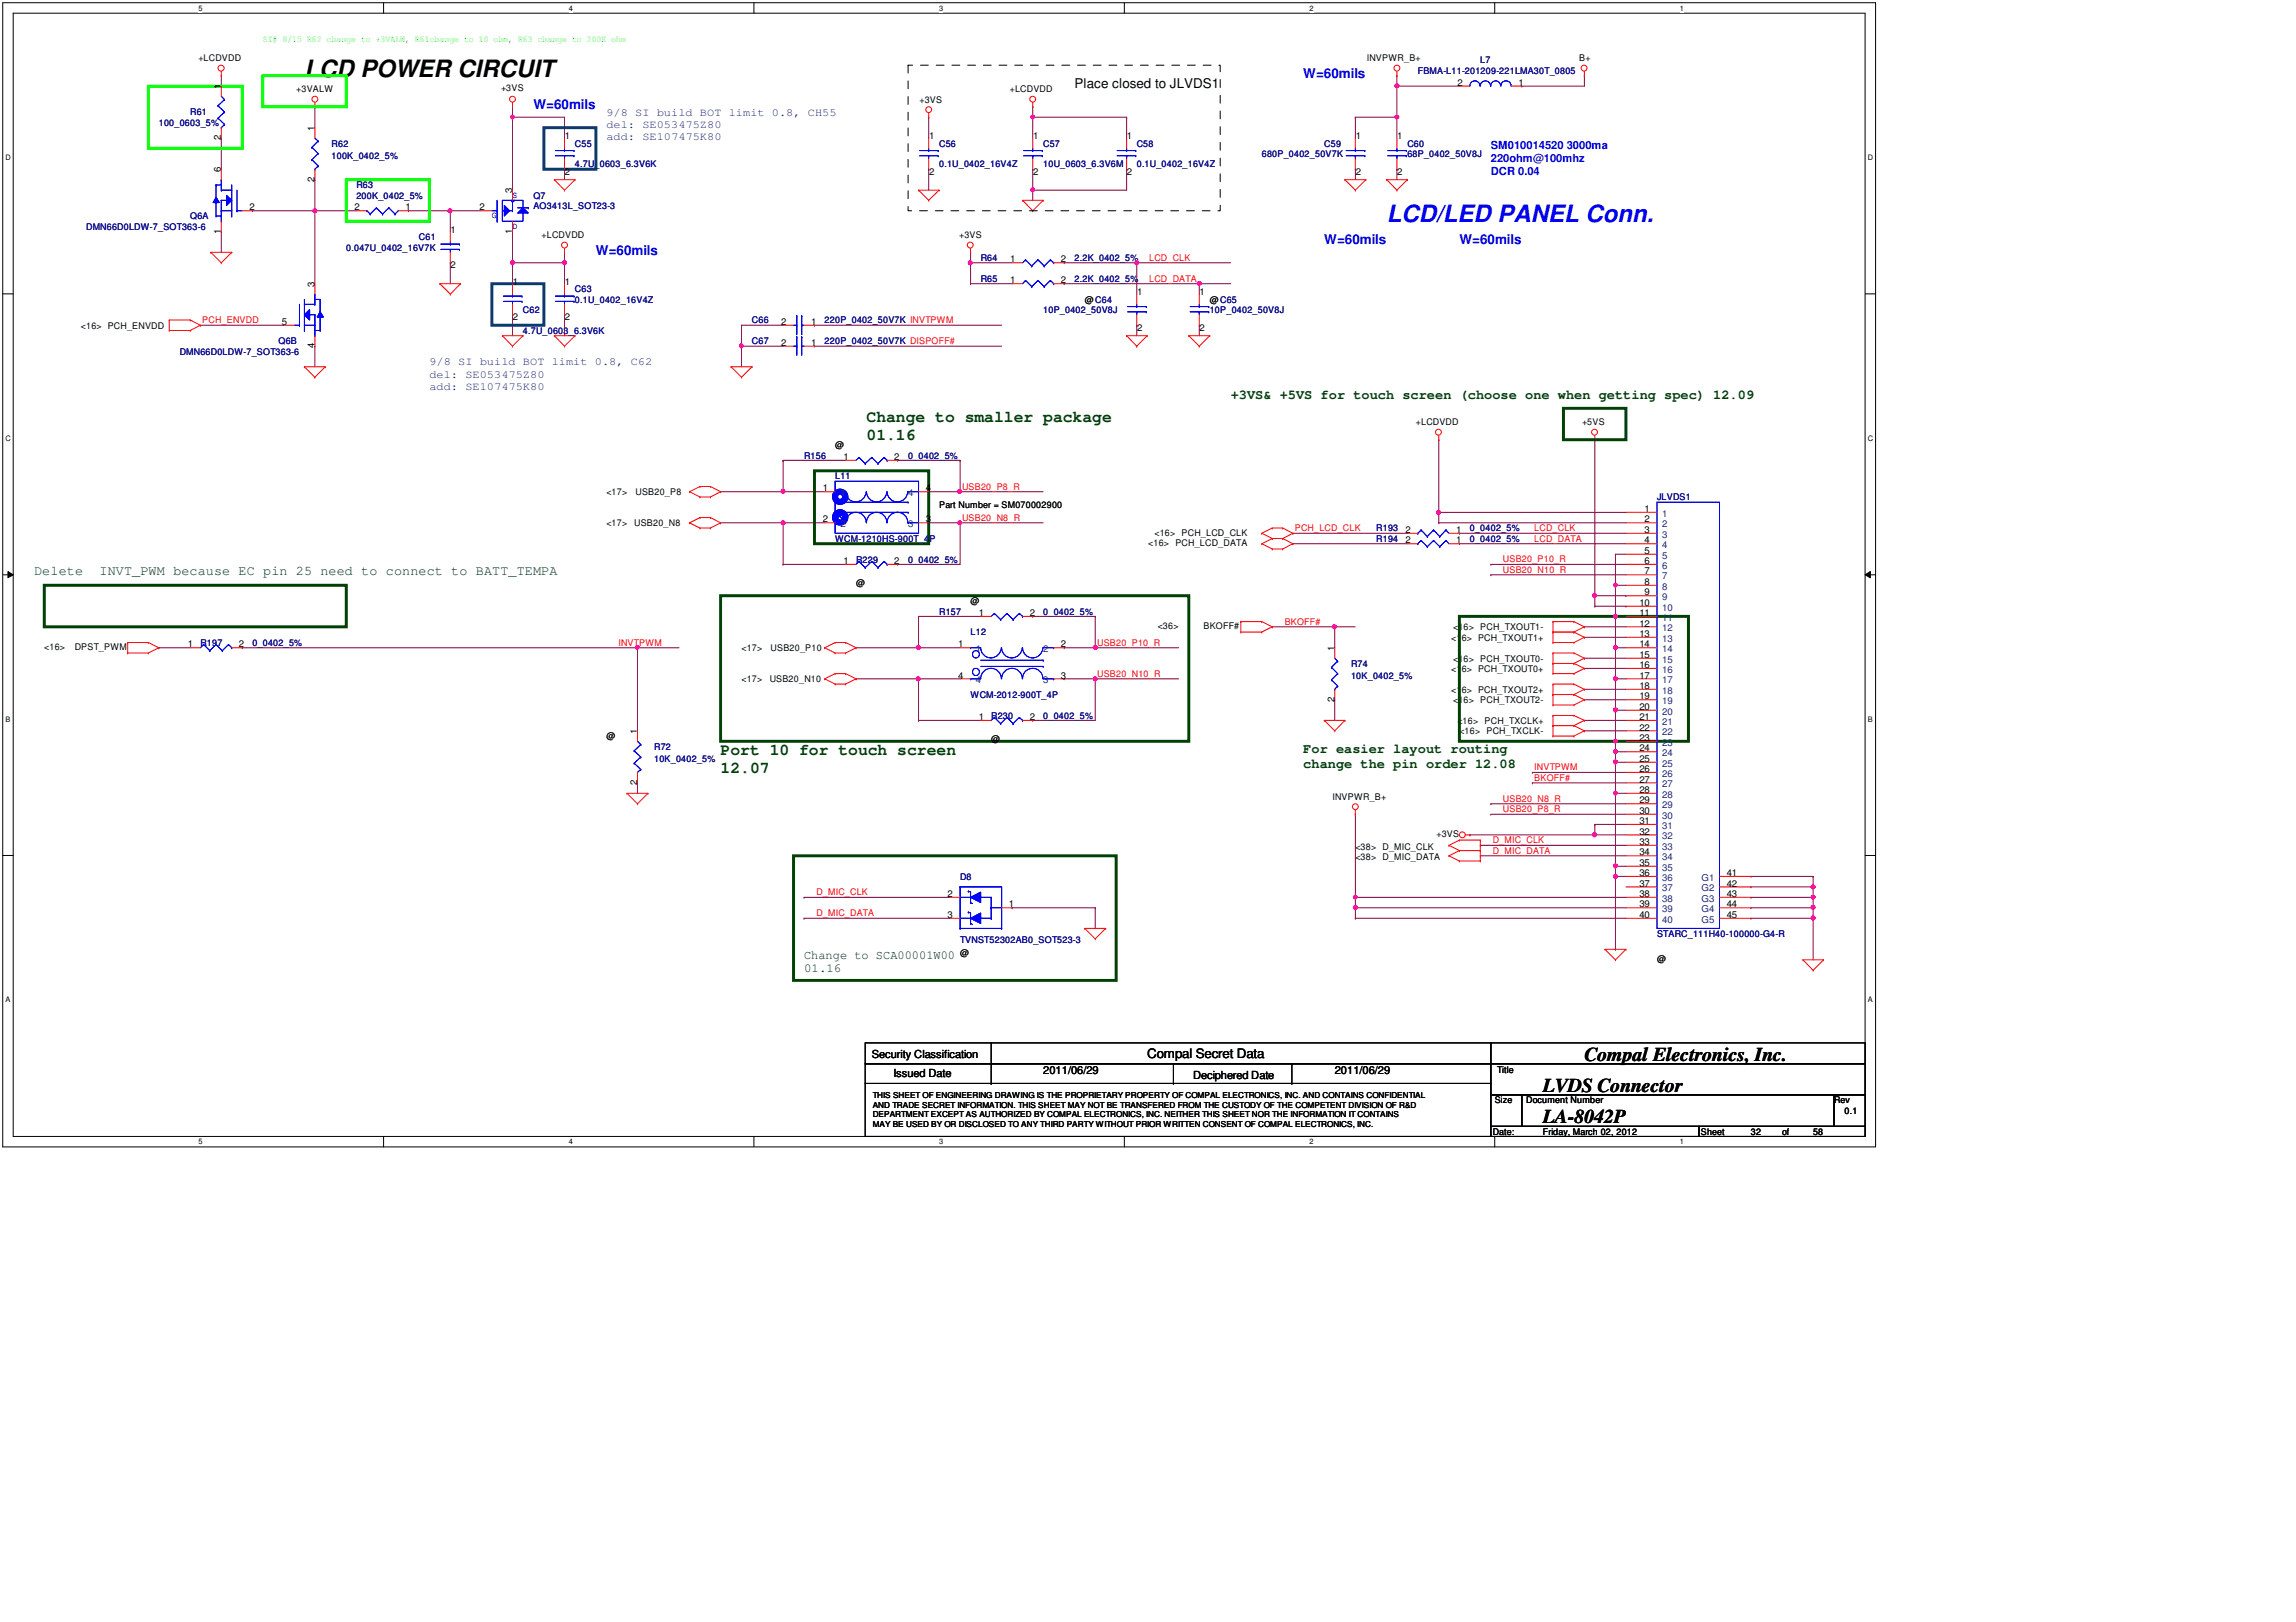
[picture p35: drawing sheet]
<svg xmlns="http://www.w3.org/2000/svg" width="297mm" height="210mm" viewBox="0 0 297 210" stroke-linecap="round" stroke-linejoin="round" font-family="sans-serif">
<defs><g id="words">
<text font-size="3.1" x="39.4" y="9.9">LCD POWER CIRCUIT</text>
<text font-size="3.1" fill="#00f" x="179.4" y="28.8">LCD/LED PANEL Conn.</text>
<g font-size="2.5">
<text x="205" y="137.2">Compal Electronics, Inc.</text>
<text x="199.6" y="141.3">LVDS Connector</text>
<text x="199.6" y="145.3">LA-8042P</text>
</g>
<g font-size="2.1" fill="#004000">
<text x="112.1" y="54.6">Change to smaller package</text>
<text x="112.1" y="56.9">01.16</text>
<text x="93.2" y="97.7">Port 10 for touch screen</text>
<text x="93.2" y="100">12.07</text>
</g>
<g font-size="1.7">
<text x="139" y="11.4">Place closed to JLVDS1</text>
<text x="148.4" y="136.9">Compal Secret Data</text>
</g>
<g font-size="1.7" fill="#00f">
<text x="168.6" y="10">W=60mils</text>
<text x="69" y="14.1">W=60mils</text>
<text x="77.1" y="32.9">W=60mils</text>
<text x="171.3" y="31.6">W=60mils</text>
<text x="188.8" y="31.6">W=60mils</text>
</g>
<g font-size="1.7" fill="#004000">
<text x="159.2" y="51.7">+3VS&amp; +5VS for touch screen (choose one when getting spec) 12.09</text>
<text x="4.4" y="74.4">Delete</text>
<text x="12.9" y="74.4">INVT_PWM because EC pin 25 need to connect to BATT_TEMPA</text>
<text x="168.6" y="97.4">For easier layout routing</text>
<text x="168.6" y="99.4">change the pin order 12.08</text>
</g>
<g font-size="1.6" fill="#004000">
<text x="104" y="124.1">Change to SCA00001W00</text>
<text x="104" y="125.8">01.16</text>
</g>
<g font-size="1.4" fill="#004080">
<text x="78.5" y="15">9/8 SI build BOT limit 0.8, CH55</text>
<text x="78.5" y="16.6">del: SE053475Z80</text>
<text x="78.5" y="18.1">add: SE107475K80</text>
<text x="55.6" y="47.3">9/8 SI build BOT limit 0.8, C62</text>
<text x="55.6" y="48.9">del: SE053475Z80</text>
<text x="55.6" y="50.4">add: SE107475K80</text>
</g>
<g font-size="1.4" fill="#00f">
<text x="192.9" y="19.2">SM010014520 3000ma</text>
<text x="192.9" y="21">220ohm@100mhz</text>
<text x="192.9" y="22.7">DCR 0.04</text>
</g>
<g font-size="1.4">
<text x="112.8" y="136.9">Security Classification</text>
<text x="115.6" y="139.4">Issued Date</text>
<text x="135" y="139">2011/06/29</text>
<text x="154.3" y="139.6">Deciphered Date</text>
<text x="172.7" y="139">2011/06/29</text>
</g>
<text font-size="1.2" fill="#0f0" x="34" y="5.4">SI# 8/15 R62 change to +3VALW, R61change to 10 ohm, R63 change to 200K ohm</text>
<g font-size="1.2">
<text x="25.7" y="7.9">+LCDVDD</text>
<text x="28.6" y="11.5" transform="rotate(-90 28.6 11.5)">1</text>
<text x="38.3" y="12">+3VALW</text>
<text x="64.8" y="11.8">+3VS</text>
<text x="130.6" y="12">+LCDVDD</text>
<text x="176.8" y="7.9">INVPWR_B+</text>
<text x="188.6" y="11.1">2</text>
<text x="196.5" y="11.1">1</text>
<text x="204.3" y="7.9">B+</text>
<text x="40.7" y="16.9" transform="rotate(-90 40.7 16.9)">1</text>
<text x="119" y="13.3">+3VS</text>
<text x="28.6" y="22.3" transform="rotate(-90 28.6 22.3)">6</text>
<text x="28.6" y="18.1" transform="rotate(-90 28.6 18.1)">2</text>
<text x="40.7" y="23.5" transform="rotate(-90 40.7 23.5)">2</text>
<text x="73.1" y="18">1</text>
<text x="73.1" y="22.6">2</text>
<text x="120.2" y="18">1</text>
<text x="120.2" y="22.6">2</text>
<text x="133.6" y="18">1</text>
<text x="133.6" y="22.6">2</text>
<text x="145.8" y="18">1</text>
<text x="145.8" y="22.6">2</text>
<text x="175.4" y="18">1</text>
<text x="175.4" y="22.6">2</text>
<text x="180.8" y="18">1</text>
<text x="180.8" y="22.6">2</text>
<text x="32.3" y="27.2">2</text>
<text x="45.9" y="27.2">2</text>
<text x="52.5" y="27.2">1</text>
<text x="62" y="27.2">2</text>
<text x="66.3" y="25" transform="rotate(-90 66.3 25)">3</text>
<text x="28.6" y="30.2" transform="rotate(-90 28.6 30.2)">1</text>
<text x="58.3" y="30.2">1</text>
<text x="58.3" y="34.7">2</text>
<text x="66.3" y="30.2" transform="rotate(-90 66.3 30.2)">1</text>
<text x="70.1" y="30.8">+LCDVDD</text>
<text x="124.1" y="30.8">+3VS</text>
<text x="130.7" y="34">1</text>
<text x="137.2" y="34">2</text>
<text x="40.7" y="37.1" transform="rotate(-90 40.7 37.1)">3</text>
<text x="66.3" y="36.9">1</text>
<text x="66.3" y="41.5">2</text>
<text x="73.1" y="36.9">1</text>
<text x="73.1" y="41.5">2</text>
<text x="130.7" y="36.7">1</text>
<text x="137.2" y="36.7">2</text>
<text x="140.3" y="39.2">@C64</text>
<text x="147.1" y="38.2">1</text>
<text x="155.2" y="38.2">1</text>
<text x="156.5" y="39.2">@C65</text>
<text x="10.5" y="42.5">&lt;16&gt; PCH_ENVDD</text>
<text x="36.5" y="42">5</text>
<text x="40.7" y="45.1" transform="rotate(-90 40.7 45.1)">4</text>
<text x="101.1" y="44.8">2</text>
<text x="101.1" y="42">2</text>
<text x="104.9" y="44.8">1</text>
<text x="104.9" y="42">1</text>
<text x="147.1" y="42.8">2</text>
<text x="155.2" y="42.8">2</text>
<text x="108" y="58">@</text>
<text x="109.1" y="59.5">1</text>
<text x="115.7" y="59.5">2</text>
<text x="183.2" y="55">+LCDVDD</text>
<text x="204.7" y="55">+5VS</text>
<text x="78.5" y="64.1">&lt;17&gt;</text>
<text x="82.2" y="64.1">USB20_P8</text>
<text x="106.4" y="63.6">1</text>
<text x="119.8" y="63.6">4</text>
<text x="121.5" y="65.8">Part Number = SM070002900</text>
<text x="78.5" y="68.1">&lt;17&gt;</text>
<text x="82" y="68.1">USB20_N8</text>
<text x="106.4" y="67.6">2</text>
<text x="119.8" y="67.6">3</text>
<text x="148.5" y="70.7">&lt;16&gt; PCH_LCD_DATA</text>
<text x="149.4" y="69.3">&lt;16&gt; PCH_LCD_CLK</text>
<text x="181.8" y="69">2</text>
<text x="181.8" y="70.3">2</text>
<text x="188.4" y="69">1</text>
<text x="188.4" y="70.3">1</text>
<text x="212.8" y="66.3">1</text>
<text x="212.8" y="67.6">2</text>
<text x="212.8" y="69">3</text>
<text x="212.8" y="70.3">4</text>
<text x="212.8" y="71.7">5</text>
<text x="109.1" y="73">1</text>
<text x="110.7" y="75.8">@</text>
<text x="115.7" y="73">2</text>
<text x="212.8" y="73">6</text>
<text x="212.8" y="74.3">7</text>
<text x="212.8" y="75.7">8</text>
<text x="212.8" y="77.1">9</text>
<text x="24.3" y="83.8">1</text>
<text x="30.9" y="83.8">2</text>
<text x="124" y="83.8">1</text>
<text x="125.6" y="78.2">@</text>
<text x="126.6" y="79.7">1</text>
<text x="133.2" y="79.7">2</text>
<text x="137.2" y="83.8">2</text>
<text x="149.8" y="81.4">&lt;36&gt;</text>
<text x="155.7" y="81.4">BKOFF#</text>
<text x="187.7" y="82.9">&lt;16&gt; PCH_TXOUT1+</text>
<text x="188" y="81.5">&lt;16&gt; PCH_TXOUT1-</text>
<text x="212.1" y="78.4">10</text>
<text x="212.1" y="79.7">11</text>
<text x="212.1" y="81.1">12</text>
<text x="212.1" y="82.4">13</text>
<text x="212.1" y="83.8">14</text>
<text x="5.7" y="84.1">&lt;16&gt;</text>
<text x="9.7" y="84.1">DPST_PWM</text>
<text x="95.9" y="84.3">&lt;17&gt;</text>
<text x="95.9" y="88.3">&lt;17&gt;</text>
<text x="99.6" y="88.3">USB20_N10</text>
<text x="99.7" y="84.3">USB20_P10</text>
<text x="124" y="87.8">4</text>
<text x="137.2" y="87.8">3</text>
<text x="172.6" y="84.3" transform="rotate(-90 172.6 84.3)">1</text>
<text x="187.7" y="89.6">&lt;16&gt; PCH_TXOUT2+</text>
<text x="187.7" y="87">&lt;16&gt; PCH_TXOUT0+</text>
<text x="188" y="85.6">&lt;16&gt; PCH_TXOUT0-</text>
<text x="212.1" y="85.1">15</text>
<text x="212.1" y="86.5">16</text>
<text x="212.1" y="87.8">17</text>
<text x="212.1" y="89.2">18</text>
<text x="78.5" y="95.7">@</text>
<text x="82.4" y="95" transform="rotate(-90 82.4 95)">1</text>
<text x="126.6" y="93.2">1</text>
<text x="128.2" y="96">@</text>
<text x="133.2" y="93.2">2</text>
<text x="172.6" y="90.8" transform="rotate(-90 172.6 90.8)">2</text>
<text x="188" y="91">&lt;16&gt; PCH_TXOUT2-</text>
<text x="188.6" y="93.7">&lt;16&gt; PCH_TXCLK+</text>
<text x="188.8" y="95">&lt;16&gt; PCH_TXCLK-</text>
<text x="212.1" y="90.5">19</text>
<text x="212.1" y="91.9">20</text>
<text x="212.1" y="93.2">21</text>
<text x="212.1" y="94.5">22</text>
<text x="212.1" y="95.9">23</text>
<text x="82.4" y="101.6" transform="rotate(-90 82.4 101.6)">2</text>
<text x="212.1" y="97.2">24</text>
<text x="212.1" y="98.6">25</text>
<text x="212.1" y="99.9">26</text>
<text x="212.1" y="101.3">27</text>
<text x="172.4" y="103.5">INVPWR_B+</text>
<text x="212.1" y="102.6">28</text>
<text x="212.1" y="104">29</text>
<text x="212.1" y="105.3">30</text>
<text x="212.1" y="106.6">31</text>
<text x="212.1" y="108">32</text>
<text x="175.3" y="111.3">&lt;38&gt; D_MIC_DATA</text>
<text x="175.3" y="109.9">&lt;38&gt; D_MIC_CLK</text>
<text x="185.8" y="108.3">+3VS</text>
<text x="212.1" y="109.4">33</text>
<text x="212.1" y="110.7">34</text>
<text x="212.1" y="112.1">35</text>
<text x="212.1" y="113.4">36</text>
<text x="223.4" y="113.4">41</text>
<text x="122.6" y="116.1">2</text>
<text x="122.6" y="118.8">3</text>
<text x="130.5" y="117.4">1</text>
<text x="212.1" y="114.7">37</text>
<text x="212.1" y="116.1">38</text>
<text x="212.1" y="117.4">39</text>
<text x="212.1" y="118.8">40</text>
<text x="223.4" y="114.7">42</text>
<text x="223.4" y="116.1">43</text>
<text x="223.4" y="117.4">44</text>
<text x="223.4" y="118.8">45</text>
<text x="124.2" y="123.7">@</text>
<text x="214.4" y="124.5">@</text>
<text x="193.4" y="142.8">Size</text>
<text x="193.7" y="138.9">Title</text>
<text x="197.4" y="142.8">Document Number</text>
<text x="237.3" y="142.8">Rev</text>
<text x="193.1" y="146.9">Date:</text>
<text x="199.6" y="146.9">Friday, March 02, 2012</text>
<text x="220" y="146.9">Sheet</text>
<text x="226.5" y="146.9">32</text>
<text x="230.5" y="146.9">of</text>
<text x="234.6" y="146.9">58</text>
<text x="238.6" y="144.1">0.1</text>
</g>
<g font-size="1.2" fill="#000080">
<text x="183.4" y="9.5">FBMA-L11-201209-221LMA30T_0805</text>
<text x="191.5" y="8.2">L7</text>
<text x="20.5" y="16.3">100_0603_5%</text>
<text x="24.6" y="14.9">R61</text>
<text x="42.9" y="19">R62</text>
<text x="42.9" y="20.6">100K_0402_5%</text>
<text x="74.4" y="19">C55</text>
<text x="74.4" y="21.6">4.7U_0603_6.3V6K</text>
<text x="121.5" y="19">C56</text>
<text x="121.5" y="21.6">0.1U_0402_16V4Z</text>
<text x="135" y="19">C57</text>
<text x="135" y="21.6">10U_0603_6.3V6M</text>
<text x="147.1" y="19">C58</text>
<text x="147.1" y="21.6">0.1U_0402_16V4Z</text>
<text x="163.2" y="20.3">680P_0402_50V7K</text>
<text x="171.3" y="19">C59</text>
<text x="182.1" y="19">C60</text>
<text x="182.1" y="20.3">68P_0402_50V8J</text>
<text x="11.1" y="29.7">DMN66D0LDW-7_SOT363-6</text>
<text x="24.6" y="28.4">Q6A</text>
<text x="46.1" y="24.4">R63</text>
<text x="46.1" y="25.7">200K_0402_5%</text>
<text x="69" y="25.7">Q7</text>
<text x="69" y="27">AO3413L_SOT23-3</text>
<text x="44.8" y="32.4">0.047U_0402_16V7K</text>
<text x="54.2" y="31.1">C61</text>
<text x="126.9" y="33.8">R64</text>
<text x="139" y="33.8">2.2K_0402_5%</text>
<text x="67.7" y="40.5">C62</text>
<text x="74.4" y="37.8">C63</text>
<text x="74.4" y="39.2">0.1U_0402_16V4Z</text>
<text x="97.3" y="41.8">C66</text>
<text x="106.7" y="41.8">220P_0402_50V7K INVTPWM</text>
<text x="126.9" y="36.5">R65</text>
<text x="135" y="40.5">10P_0402_50V8J</text>
<text x="139" y="36.5">2.2K_0402_5%</text>
<text x="156.5" y="40.5">10P_0402_50V8J</text>
<text x="23.3" y="45.9">DMN66D0LDW-7_SOT363-6</text>
<text x="36" y="44.5">Q6B</text>
<text x="67.7" y="43.2">4.7U_0603_6.3V6K</text>
<text x="97.3" y="44.5">C67</text>
<text x="106.7" y="44.5">220P_0402_50V7K DISPOFF#</text>
<text x="104" y="59.4">R156</text>
<text x="117.5" y="59.4">0_0402_5%</text>
<text x="108" y="62">L11</text>
<text x="214.4" y="64.7">JLVDS1</text>
<text x="108" y="70.1">WCM-1210HS-900T_4P</text>
<text x="178.1" y="68.8">R193</text>
<text x="178.1" y="70.1">R194</text>
<text x="190.2" y="68.8">0_0402_5%</text>
<text x="190.2" y="70.1">0_0402_5%</text>
<text x="110.7" y="72.8">R229</text>
<text x="117.5" y="72.8">0_0402_5%</text>
<text x="25.9" y="83.6">R197</text>
<text x="32.7" y="83.6">0_0402_5%</text>
<text x="121.5" y="79.6">R157</text>
<text x="125.6" y="82.2">L12</text>
<text x="135" y="79.6">0_0402_5%</text>
<text x="174.8" y="86.3">R74</text>
<text x="174.8" y="87.9">10K_0402_5%</text>
<text x="125.6" y="90.3">WCM-2012-900T_4P</text>
<text x="128.2" y="93">R230</text>
<text x="135" y="93">0_0402_5%</text>
<text x="84.6" y="97">R72</text>
<text x="84.6" y="98.6">10K_0402_5%</text>
<text x="124.2" y="113.9">D8</text>
<text x="124.2" y="122.1">TVNST52302AB0_SOT523-3</text>
<text x="214.4" y="121.2">STARC_111H40-100000-G4-R</text>
</g>
<g font-size="1.2" fill="#00f">
<text x="63.6" y="28.2">G</text>
<text x="66.3" y="29.6">D</text>
<text x="66.3" y="25.6">S</text>
</g>
<g font-size="1.2" fill="#f00">
<text x="148.7" y="33.8">LCD_CLK</text>
<text x="26.2" y="41.8">PCH_ENVDD</text>
<text x="148.7" y="36.5">LCD_DATA</text>
<text x="124.5" y="63.4">USB20_P8_R</text>
<text x="124.5" y="67.4">USB20_N8_R</text>
<text x="167.5" y="68.8">PCH_LCD_CLK</text>
<text x="198.5" y="68.8">LCD_CLK</text>
<text x="198.5" y="70.1">LCD_DATA</text>
<text x="194.4" y="74.1">USB20_N10_R</text>
<text x="194.4" y="72.8">USB20_P10_R</text>
<text x="80" y="83.6">INVTPWM</text>
<text x="141.9" y="83.6">USB20_P10_R</text>
<text x="166.2" y="80.9">BKOFF#</text>
<text x="141.9" y="87.6">USB20_N10_R</text>
<text x="198.5" y="99.7">INVTPWM</text>
<text x="198.5" y="101.1">BKOFF#</text>
<text x="194.4" y="105.1">USB20_P8_R</text>
<text x="194.4" y="103.8">USB20_N8_R</text>
<text x="193.1" y="110.5">D_MIC_DATA</text>
<text x="193.1" y="109.1">D_MIC_CLK</text>
<text x="105.6" y="118.6">D_MIC_DATA</text>
<text x="105.6" y="115.9">D_MIC_CLK</text>
</g>
<g font-size="1.2" fill="#004080">
<text x="108.7" y="64.2">1</text>
<text x="117.5" y="64.2">4</text>
<text x="108.7" y="68.2">2</text>
<text x="117.5" y="68.2">3</text>
<text x="215" y="66.9">1</text>
<text x="215" y="68.2">2</text>
<text x="215" y="69.6">3</text>
<text x="215" y="71">4</text>
<text x="215" y="72.3">5</text>
<text x="215" y="73.6">6</text>
<text x="215" y="75">7</text>
<text x="215" y="76.3">8</text>
<text x="215" y="77.7">9</text>
<text x="215" y="79">10</text>
<text x="215" y="80.4">11</text>
<text x="215" y="81.7">12</text>
<text x="215" y="83.1">13</text>
<text x="126.2" y="84.4">1</text>
<text x="126.2" y="88.4">4</text>
<text x="135" y="88.4">3</text>
<text x="135" y="84.4">2</text>
<text x="215" y="84.4">14</text>
<text x="215" y="85.8">15</text>
<text x="215" y="87.1">16</text>
<text x="215" y="88.4">17</text>
<text x="215" y="89.8">18</text>
<text x="215" y="91.2">19</text>
<text x="215" y="92.5">20</text>
<text x="215" y="93.8">21</text>
<text x="215" y="95.2">22</text>
<text x="215" y="96.5">23</text>
<text x="215" y="97.9">24</text>
<text x="215" y="99.2">25</text>
<text x="215" y="100.5">26</text>
<text x="215" y="101.9">27</text>
<text x="215" y="103.3">28</text>
<text x="215" y="104.6">29</text>
<text x="215" y="106">30</text>
<text x="215" y="107.3">31</text>
<text x="215" y="108.6">32</text>
<text x="215" y="110">33</text>
<text x="215" y="111.3">34</text>
<text x="215" y="112.7">35</text>
<text x="215" y="114">36</text>
<text x="215" y="115.4">37</text>
<text x="215" y="116.7">38</text>
<text x="215" y="118.1">39</text>
<text x="215" y="119.4">40</text>
<text x="220.1" y="114">G1</text>
<text x="220.1" y="115.4">G2</text>
<text x="220.1" y="116.7">G3</text>
<text x="220.1" y="118.1">G4</text>
<text x="220.1" y="119.4">G5</text>
</g>
<g font-size="1.1">
<text x="112.9" y="142.1">THIS SHEET OF ENGINEERING DRAWING IS THE PROPRIETARY PROPERTY OF COMPAL ELECTRONICS, INC. AND CONTAINS CONFIDENTIAL</text>
<text x="112.9" y="143.3">AND TRADE SECRET INFORMATION. THIS SHEET MAY NOT BE TRANSFERED FROM THE CUSTODY OF THE COMPETENT DIVISION OF R&amp;D</text>
<text x="112.9" y="144.6">DEPARTMENT EXCEPT AS AUTHORIZED BY COMPAL ELECTRONICS, INC. NEITHER THIS SHEET NOR THE INFORMATION IT CONTAINS</text>
<text x="112.9" y="145.8">MAY BE USED BY OR DISCLOSED TO ANY THIRD PARTY WITHOUT PRIOR WRITTEN CONSENT OF COMPAL ELECTRONICS, INC.</text>
</g>
<g font-size="1">
<text x="25.7" y="1.4">5</text>
<text x="73.6" y="1.4">4</text>
<text x="121.5" y="1.4">3</text>
<text x="169.4" y="1.4">2</text>
<text x="217.3" y="1.4">1</text>
<text x=".7" y="20.7">D</text>
<text x="241.6" y="20.7">D</text>
<text x=".7" y="57">C</text>
<text x="241.6" y="57">C</text>
<text x=".7" y="93.4">B</text>
<text x="241.6" y="93.4">B</text>
<text x=".7" y="129.7">A</text>
<text x="241.6" y="129.7">A</text>
<text x="25.7" y="148.1">5</text>
<text x="73.6" y="148.1">4</text>
<text x="121.5" y="148.1">3</text>
<text x="169.4" y="148.1">2</text>
<text x="217.3" y="148.1">1</text>
</g>
</g></defs>
<path d="M.4 .4h242.2v148h-242.2zM1.7 1.7h239.6v145.4h-239.6z" fill="none" stroke="#000" stroke-width=".13"/>
<g fill="#fff">
<path d="M25.7 .5h.5v1.1h-.5z"/>
<path d="M25.7 147.2h.5v1.1h-.5z"/>
</g>
<path d="M49.6 .4v1.3M49.6 147.1v1.3" fill="none" stroke="#000" stroke-width=".13"/>
<g fill="#fff">
<path d="M73.6 .5h.5v1.1h-.5z"/>
<path d="M73.6 147.2h.5v1.1h-.5z"/>
</g>
<path d="M97.5 .4v1.3M97.5 147.1v1.3" fill="none" stroke="#000" stroke-width=".13"/>
<g fill="#fff">
<path d="M121.5 .5h.5v1.1h-.5z"/>
<path d="M121.5 147.2h.5v1.1h-.5z"/>
</g>
<path d="M145.5 .4v1.3M145.5 147.1v1.3" fill="none" stroke="#000" stroke-width=".13"/>
<g fill="#fff">
<path d="M169.4 .5h.5v1.1h-.5z"/>
<path d="M169.4 147.2h.5v1.1h-.5z"/>
</g>
<path d="M193.4 .4v1.3M193.4 147.1v1.3" fill="none" stroke="#000" stroke-width=".13"/>
<g fill="#fff">
<path d="M217.3 .5h.5v1.1h-.5z"/>
<path d="M217.3 147.2h.5v1.1h-.5z"/>
<path d="M.7 19.9h.7v1h-.7z"/>
<path d="M241.6 19.9h.7v1h-.7z"/>
<path d="M.7 56.2h.7v1h-.7z"/>
<path d="M241.6 56.2h.7v1h-.7z"/>
</g>
<path d="M.4 38h1.3M241.3 38h1.3" fill="none" stroke="#000" stroke-width=".13"/>
<g fill="#fff">
<path d="M.7 92.5h.6v1.1h-.6z"/>
<path d="M241.6 92.5h.7v1.1h-.7z"/>
</g>
<path d="M.4 74.4h1.3M1 74l.7 .4-.7 .4zM241.3 74.4l.7-.4v.8zM241.3 74.4h1.3" fill="none" stroke="#000" stroke-width=".13"/>
<path d="M1 74l.7 .4-.7 .4zM241.3 74.4l.7-.4v.8z" fill="#000"/>
<g fill="#fff">
<path d="M.7 128.9h.6v1h-.6z"/>
<path d="M241.6 128.9h.7v1h-.7z"/>
</g>
<path d="M.4 110.7h1.3M241.3 110.7h1.3" fill="none" stroke="#000" stroke-width=".13"/>
<path d="M58.3 34h.1M58.3 27.3h.1M58.3 27.3v2.7M58.3 34v2.7M58.3 27.3h4M66.3 40.7h.1M66.3 40.7v2.7M73 40.7h.1M73 40.7v2.7" fill="none" stroke="#800040" stroke-width=".13"/>
<circle cx="58.2" cy="27.3" r=".26" fill="#f0f"/>
<circle cx="58.2" cy="27.3" r=".26" fill="none" stroke="#f0f" stroke-width=".13"/>
<path d="M66.3 30h.1M66.3 34h.1M66.3 30v4M66.3 34h6.7" fill="none" stroke="#800040" stroke-width=".13"/>
<circle cx="73" cy="34" r=".26" fill="#f0f"/>
<circle cx="73" cy="34" r=".26" fill="none" stroke="#f0f" stroke-width=".13"/>
<circle cx="66.3" cy="34" r=".26" fill="#f0f"/>
<circle cx="66.3" cy="34" r=".26" fill="none" stroke="#f0f" stroke-width=".13"/>
<path d="M66.3 15.2h.1M66.3 15.2v9.4M66.3 34h.1M66.3 34v2.7M73 34h.1M73 32.7h.1M73 32.7v4" fill="none" stroke="#800040" stroke-width=".13"/>
<circle cx="66.3" cy="15.1" r=".25" fill="#f0f"/>
<circle cx="66.3" cy="15.1" r=".25" fill="none" stroke="#f0f" stroke-width=".13"/>
<path d="M40.7 27.3h.1M40.7 27.3h5.4" fill="none" stroke="#800040" stroke-width=".13"/>
<circle cx="40.7" cy="27.3" r=".26" fill="#f0f"/>
<circle cx="40.7" cy="27.3" r=".26" fill="none" stroke="#f0f" stroke-width=".13"/>
<g fill="none" stroke="#800040" stroke-width=".13">
<path d="M28.6 9.8h.1M28.6 17.9h.1M28.6 9.8v1.3M28.6 17.9v4M40.7 13.8h.1M40.7 13.8v2.7M66.3 13.8h.1M66.3 15.2h.1M66.3 13.8v1.4M66.3 15.2h6.7M73 15.2h.1M73 15.2v2.7"/>
<path d="M180.7 9.8h.1M180.7 11.1h.1M180.7 9.8v5.4M28.6 30h.1M28.6 30v2.7M52.8 27.3h.1M52.8 27.3h5.5M73 21.9h.1M73 21.9v1.4"/>
</g>
<circle cx="180.7" cy="11.1" r=".26" fill="#f0f"/>
<circle cx="180.7" cy="11.1" r=".26" fill="none" stroke="#f0f" stroke-width=".13"/>
<path d="M175.3 15.2h.1M175.3 15.2h5.4M175.3 15.2v2.7M180.7 15.2h.1M180.7 15.2v2.7M175.3 21.9h.1M175.3 21.9v1.4M180.7 21.9h.1M180.7 21.9v1.4" fill="none" stroke="#800040" stroke-width=".13"/>
<circle cx="180.7" cy="15.1" r=".25" fill="#f0f"/>
<circle cx="180.7" cy="15.1" r=".25" fill="none" stroke="#f0f" stroke-width=".13"/>
<path d="M133.6 15.2h.1M133.6 15.2v2.7M133.6 15.2h12.2M145.8 15.2h.1M145.8 15.2v2.7M180.7 11.1h.1M180.7 11.1h8.1M196.9 11.1h.1M196.9 11.1h8.1" fill="none" stroke="#800040" stroke-width=".13"/>
<circle cx="133.6" cy="15.1" r=".25" fill="#f0f"/>
<circle cx="133.6" cy="15.1" r=".25" fill="none" stroke="#f0f" stroke-width=".13"/>
<g fill="none" stroke="#800040" stroke-width=".13">
<path d="M120.1 15.2h.1M120.1 15.2v2.7M133.6 13.8h.1M133.6 13.8v1.4M120.1 21.9h.1M120.1 21.9v2.7M133.6 24.6h.1M133.6 21.9h.1M133.6 21.9v4M145.8 21.9h.1M145.8 21.9v2.7h-12.2M82.5 83.8h.1"/>
<path d="M82.5 83.8h5.3"/>
</g>
<circle cx="133.6" cy="24.6" r=".26" fill="#f0f"/>
<circle cx="133.6" cy="24.6" r=".26" fill="none" stroke="#f0f" stroke-width=".13"/>
<g fill="none" stroke="#800040" stroke-width=".13">
<path d="M205 9.8h.1M205 9.8v1.3M32.7 27.3h.1M40.7 23.3h.1M40.7 23.3v4h-8M40.7 44.8h.1M40.7 44.8v2.7M95.9 42.1h.1M95.9 44.8h.1M95.9 42.1h5.4M95.9 44.8h5.4M105.4 42.1h.1"/>
<path d="M105.4 44.8h.1M105.4 42.1h24.2M105.4 44.8h24.2M31.3 83.8h.1M31.3 83.8h51.2M82.5 101.3h.1M82.5 101.3v1.4"/>
</g>
<path d="M95.7 44.6l.2-.1 .2 .1v.3l-.2 .1-.2-.1z" fill-rule="evenodd" fill="#f0f"/>
<path d="M95.7 44.6l.2-.1 .2 .1v.3l-.2 .1-.2-.1z" fill="none" stroke="#f0f" stroke-width=".13"/>
<path d="M147.1 34h.1M147.1 34h12.1M95.9 44.8h.1M95.9 42.1h.1M95.9 42.1v5.4" fill="none" stroke="#800040" stroke-width=".13"/>
<circle cx="147.1" cy="34" r=".25" fill="#f0f"/>
<circle cx="147.1" cy="34" r=".25" fill="none" stroke="#f0f" stroke-width=".13"/>
<path d="M155.2 36.7h.1M155.2 36.7h4" fill="none" stroke="#800040" stroke-width=".13"/>
<circle cx="155.2" cy="36.7" r=".26" fill="#f0f"/>
<circle cx="155.2" cy="36.7" r=".26" fill="none" stroke="#f0f" stroke-width=".13"/>
<path d="M125.6 34h.1M125.6 34h5.3" fill="none" stroke="#800040" stroke-width=".13"/>
<circle cx="125.5" cy="34" r=".26" fill="#f0f"/>
<circle cx="125.5" cy="34" r=".26" fill="none" stroke="#f0f" stroke-width=".13"/>
<g fill="none" stroke="#800040" stroke-width=".13">
<path d="M125.6 32.7h.1M125.6 36.7h.1M125.6 34h.1M125.6 32.7v4M125.6 36.7h5.3M137.7 34h.1M137.7 36.7h.1M137.7 36.7h17.5M137.7 34h9.4M147.1 34h.1M147.1 34v4.1M155.2 36.7h.1"/>
<path d="M155.2 36.7v1.4M147.1 42.1h.1M147.1 42.1v1.3M155.2 42.1h.1M155.2 42.1v1.3M164.6 81.1h.1M164.6 81.1h8.1M172.7 81.1h.1M172.7 81.1v2.7"/>
</g>
<circle cx="172.6" cy="81.1" r=".26" fill="#f0f"/>
<circle cx="172.6" cy="81.1" r=".26" fill="none" stroke="#f0f" stroke-width=".13"/>
<path d="M82.5 83.8h.1M82.5 83.8v10.8M172.7 81.1h.1M172.7 90.6h.1M172.7 81.1h2.6M172.7 90.6v2.6" fill="none" stroke="#800040" stroke-width=".13"/>
<path d="M82.3 83.6l.1-.1 .2 .1v.4h-.2h-.1z" fill-rule="evenodd" fill="#f0f"/>
<path d="M82.3 83.6l.1-.1 .2 .1v.4h-.2h-.1z" fill="none" stroke="#f0f" stroke-width=".13"/>
<g fill="none" stroke="#800040" stroke-width=".13">
<path d="M40.7 27.3h.1M40.7 27.3v9.4M25.9 42.1h.1M25.9 42.1h10.8M124.2 67.7h.1M124.2 67.7v5.3M124.2 67.7h10.8M167.3 69h.1M167.3 70.4h.1M167.3 69h14.8M167.3 70.4h14.8M20.5 83.8h.1"/>
<path d="M20.5 83.8h4.1"/>
</g>
<circle cx="124.2" cy="67.7" r=".26" fill="#f0f"/>
<circle cx="124.2" cy="67.7" r=".26" fill="none" stroke="#f0f" stroke-width=".13"/>
<path d="M116.1 59.6h.1M116.1 59.6h8.1M101.3 67.7h.1M101.3 73h.1M101.3 63.6h.1M101.3 67.7v5.3M101.3 73h8.1M101.3 63.6h5.4" fill="none" stroke="#800040" stroke-width=".13"/>
<circle cx="101.3" cy="63.6" r=".26" fill="#f0f"/>
<circle cx="101.3" cy="63.6" r=".26" fill="none" stroke="#f0f" stroke-width=".13"/>
<path d="M101.3 59.6h.1M101.3 59.6h8.1M101.3 59.6v4M124.2 59.6h.1M124.2 59.6v4M116.1 73h.1M116.1 73h8.1M124.2 63.6h.1M124.2 63.6h10.8" fill="none" stroke="#800040" stroke-width=".13"/>
<circle cx="124.2" cy="63.6" r=".26" fill="#f0f"/>
<circle cx="124.2" cy="63.6" r=".26" fill="none" stroke="#f0f" stroke-width=".13"/>
<path d="M101.3 67.7h.1M101.3 67.7h5.4" fill="none" stroke="#800040" stroke-width=".13"/>
<circle cx="101.3" cy="67.7" r=".26" fill="#f0f"/>
<circle cx="101.3" cy="67.7" r=".26" fill="none" stroke="#f0f" stroke-width=".13"/>
<path d="M93.2 67.7h.1M93.2 67.7h8.1M120.1 67.7h.1M120.1 63.6h.1M120.1 67.7h4.1M120.1 63.6h4.1M226.5 113.4h.1M226.5 114.8h.1M226.5 113.4h8.1M226.5 114.8h8.1" fill="none" stroke="#800040" stroke-width=".13"/>
<circle cx="234.6" cy="114.8" r=".26" fill="#f0f"/>
<circle cx="234.6" cy="114.8" r=".26" fill="none" stroke="#f0f" stroke-width=".13"/>
<path d="M226.5 116.1h.1M226.5 116.1h8.1" fill="none" stroke="#800040" stroke-width=".13"/>
<circle cx="234.6" cy="116.1" r=".25" fill="#f0f"/>
<circle cx="234.6" cy="116.1" r=".25" fill="none" stroke="#f0f" stroke-width=".13"/>
<path d="M226.5 117.5h.1M226.5 117.5h8.1" fill="none" stroke="#800040" stroke-width=".13"/>
<circle cx="234.6" cy="117.4" r=".25" fill="#f0f"/>
<circle cx="234.6" cy="117.4" r=".25" fill="none" stroke="#f0f" stroke-width=".13"/>
<path d="M226.5 118.8h.1M226.5 118.8h8.1" fill="none" stroke="#800040" stroke-width=".13"/>
<circle cx="234.6" cy="118.8" r=".26" fill="#f0f"/>
<circle cx="234.6" cy="118.8" r=".26" fill="none" stroke="#f0f" stroke-width=".13"/>
<path d="M93.2 63.6h.1M93.2 63.6h8.1M209 83.8h.1M209 87.8h.1M209 83.8h1.4M209 83.8v4M234.6 118.8h.1M234.6 113.4h.1M234.6 117.5h.1M234.6 116.1h.1M234.6 114.8h.1M234.6 113.4v10.8" fill="none" stroke="#800040" stroke-width=".13"/>
<circle cx="209" cy="87.8" r=".26" fill="#f0f"/>
<circle cx="209" cy="87.8" r=".26" fill="none" stroke="#f0f" stroke-width=".13"/>
<path d="M186.1 56.9h.1M186.1 56.9v10.8M186.1 67.7h.1M186.1 66.3h.1M186.1 67.7h24.3M186.1 66.3h24.3M209 113.4h.1M209 113.4h1.4M209 113.4v9.5M209 122.9h.1" fill="none" stroke="#800040" stroke-width=".13"/>
<circle cx="186.1" cy="66.3" r=".26" fill="#f0f"/>
<circle cx="186.1" cy="66.3" r=".26" fill="none" stroke="#f0f" stroke-width=".13"/>
<path d="M188.8 69h.1M188.8 70.4h.1M188.8 69h21.6M188.8 70.4h21.6M209 71.7h.1M209 79.8h.1M209 71.7h1.4M209 79.8v4" fill="none" stroke="#800040" stroke-width=".13"/>
<circle cx="209" cy="83.8" r=".26" fill="#f0f"/>
<circle cx="209" cy="83.8" r=".26" fill="none" stroke="#f0f" stroke-width=".13"/>
<circle cx="209" cy="79.8" r=".26" fill="#f0f"/>
<circle cx="209" cy="79.8" r=".26" fill="none" stroke="#f0f" stroke-width=".13"/>
<path d="M209 98.6h.1M209 97.3h.1M209 98.6h1.4M209 97.3v1.3" fill="none" stroke="#800040" stroke-width=".13"/>
<circle cx="209" cy="97.2" r=".26" fill="#f0f"/>
<circle cx="209" cy="97.2" r=".26" fill="none" stroke="#f0f" stroke-width=".13"/>
<path d="M209 112.1h.1M209 112.1v1.3" fill="none" stroke="#800040" stroke-width=".13"/>
<circle cx="209" cy="113.4" r=".26" fill="#f0f"/>
<circle cx="209" cy="113.4" r=".26" fill="none" stroke="#f0f" stroke-width=".13"/>
<circle cx="209" cy="112.1" r=".26" fill="#f0f"/>
<circle cx="209" cy="112.1" r=".26" fill="none" stroke="#f0f" stroke-width=".13"/>
<path d="M190.2 108h.1M190.2 108h20.2M206.3 106.7h.1M206.3 108h.1M206.3 106.7h4.1M206.3 106.7v1.3" fill="none" stroke="#800040" stroke-width=".13"/>
<circle cx="206.3" cy="108" r=".26" fill="#f0f"/>
<circle cx="206.3" cy="108" r=".26" fill="none" stroke="#f0f" stroke-width=".13"/>
<path d="M175.3 118.8h.1M175.3 117.5h.1M175.3 116.1h.1M175.3 118.8h35.1M175.3 117.5h35.1M175.3 116.1v2.7M192.9 105.4h.1M192.9 104h.1M192.9 105.4h17.5M192.9 104h17.5" fill="none" stroke="#800040" stroke-width=".13"/>
<circle cx="175.3" cy="117.4" r=".26" fill="#f0f"/>
<circle cx="175.3" cy="117.4" r=".26" fill="none" stroke="#f0f" stroke-width=".13"/>
<path d="M175.3 116.1h.1M175.3 116.1h35.1" fill="none" stroke="#800040" stroke-width=".13"/>
<circle cx="175.3" cy="116.1" r=".25" fill="#f0f"/>
<circle cx="175.3" cy="116.1" r=".25" fill="none" stroke="#f0f" stroke-width=".13"/>
<path d="M198.2 100h.1M198.2 100h12.2M209 98.6h.1M209 98.6v4.1M175.3 105.4h.1M175.3 105.4v10.7M198.2 101.3h.1M198.2 101.3h12.2M209 102.7h.1M209 102.7h1.4" fill="none" stroke="#800040" stroke-width=".13"/>
<circle cx="209" cy="98.6" r=".26" fill="#f0f"/>
<circle cx="209" cy="98.6" r=".26" fill="none" stroke="#f0f" stroke-width=".13"/>
<path d="M191.5 110.7h.1M191.5 109.4h.1M191.5 110.7h18.9M191.5 109.4h18.9M209 112.1h.1M209 102.7h.1M209 112.1h1.4M209 102.7v9.4" fill="none" stroke="#800040" stroke-width=".13"/>
<circle cx="209" cy="102.6" r=".25" fill="#f0f"/>
<circle cx="209" cy="102.6" r=".25" fill="none" stroke="#f0f" stroke-width=".13"/>
<g fill="none" stroke="#800040" stroke-width=".13">
<path d="M110.7 87.8h.1M110.7 83.8h.1M110.7 87.8h8.1M110.7 83.8h8.1M137.7 87.8h.1M137.7 83.8h.1M137.7 87.8h14.8M137.7 83.8h4M141.7 87.8h.1M141.7 87.8v5.4M104 118.8h.1M104 116.1h.1"/>
<path d="M104 118.8h18.9M104 116.1h18.9M130.9 117.5h.1M130.9 117.5h10.8M141.7 117.5h.1M141.7 117.5v2.6"/>
</g>
<circle cx="141.7" cy="87.8" r=".26" fill="#f0f"/>
<circle cx="141.7" cy="87.8" r=".26" fill="none" stroke="#f0f" stroke-width=".13"/>
<path d="M133.6 79.8h.1M133.6 79.8h8.1M118.8 87.8h.1M118.8 93.2h.1M118.8 83.8h.1M118.8 87.8v5.4M118.8 93.2h8.1M118.8 83.8h5.4" fill="none" stroke="#800040" stroke-width=".13"/>
<circle cx="118.8" cy="83.8" r=".26" fill="#f0f"/>
<circle cx="118.8" cy="83.8" r=".26" fill="none" stroke="#f0f" stroke-width=".13"/>
<path d="M118.8 79.8h.1M118.8 79.8h8.1M118.8 79.8v4M141.7 79.8h.1M141.7 79.8v4M133.6 93.2h.1M133.6 93.2h8.1M141.7 83.8h.1M141.7 83.8h10.8" fill="none" stroke="#800040" stroke-width=".13"/>
<circle cx="141.7" cy="83.8" r=".26" fill="#f0f"/>
<circle cx="141.7" cy="83.8" r=".26" fill="none" stroke="#f0f" stroke-width=".13"/>
<path d="M118.8 87.8h.1M118.8 87.8h5.4" fill="none" stroke="#800040" stroke-width=".13"/>
<circle cx="118.8" cy="87.8" r=".26" fill="#f0f"/>
<circle cx="118.8" cy="87.8" r=".26" fill="none" stroke="#f0f" stroke-width=".13"/>
<g fill="none" stroke="#800040" stroke-width=".13">
<path d="M192.9 74.4h.1M192.9 73h.1M192.9 74.4h17.5M192.9 73h17.5M205 94.6h.1M205 93.2h.1M205 81.1h.1M205 85.2h.1M205 90.6h.1M205 89.2h.1M205 82.5h.1M205 86.5h.1"/>
<path d="M205 94.6h5.4M205 93.2h5.4M205 81.1h5.4M205 85.2h5.4M205 90.6h5.4M205 89.2h5.4M205 82.5h5.4M205 86.5h5.4M209 87.8h.1M209 91.9h.1M209 87.8h1.4M209 87.8v4.1"/>
</g>
<circle cx="209" cy="91.9" r=".26" fill="#f0f"/>
<circle cx="209" cy="91.9" r=".26" fill="none" stroke="#f0f" stroke-width=".13"/>
<path d="M206.3 56.9v20.2M206.3 77.1h.1M209 91.9h.1M209 91.9h1.4" fill="none" stroke="#800040" stroke-width=".13"/>
<circle cx="206.3" cy="77.1" r=".26" fill="#f0f"/>
<circle cx="206.3" cy="77.1" r=".26" fill="none" stroke="#f0f" stroke-width=".13"/>
<path d="M206.3 78.5h.1M206.3 78.5h4.1M209 75.7h.1M209 71.7h.1M209 79.8h.1M209 75.7h1.4M209 71.7v8.1M209 79.8h1.4M210.4 77.1h.1M210.4 78.5h.1M210.4 77.1h-4.1v1.4" fill="none" stroke="#800040" stroke-width=".13"/>
<circle cx="209" cy="75.7" r=".25" fill="#f0f"/>
<circle cx="209" cy="75.7" r=".25" fill="none" stroke="#f0f" stroke-width=".13"/>
<path d="M209 95.9h.1M209 91.9h.1M209 97.3h.1M209 95.9h1.4M209 91.9v5.4M209 97.3h1.4" fill="none" stroke="#800040" stroke-width=".13"/>
<circle cx="209" cy="95.9" r=".25" fill="#f0f"/>
<circle cx="209" cy="95.9" r=".25" fill="none" stroke="#f0f" stroke-width=".13"/>
<g fill="none" stroke="#f00" stroke-width=".13">
<path d="M28.6 9.8h.1M28.6 9.2v.6M28.6 11.1v1.4M28.6 16.5v1.4M40.7 13.8h.1M40.7 13.3v.5M66.3 13.8h.1M66.3 13.3v.5M120.1 15.2h.1M120.1 14.6v.6M133.6 13.8h.1M133.6 13.3v.5"/>
<path d="M180.7 9.8h.1M180.7 9.2v.6M188.8 11.1h1.4M195.5 11.1h1.4M205 9.8h.1M205 9.2v.6M27.3 32.7h.1M27.3 32.7h2.7M27.3 32.7l1.3 1.3M28.6 34h.1M30 32.7h.1M30 32.7l-1.4 1.3"/>
<path d="M56.9 36.7h.1M56.9 36.7h2.7M56.9 36.7l1.4 1.4M58.3 38.1h.1M58.3 30v1.3M58.3 32.7v1.3M59.6 36.7h.1M59.6 36.7l-1.3 1.4M71.7 23.3h.1M71.7 23.3h2.7M71.7 23.3l1.3 1.3M73 32.7h.1"/>
<path d="M73 24.6h.1M73 32.1v.6M73 36.7v1.4M73 39.4v1.3M74.4 23.3h.1M74.4 23.3l-1.4 1.3M118.8 24.6h.1M118.8 24.6h2.7M118.8 24.6l1.3 1.3M120.1 25.9h.1M121.5 24.6h.1M121.5 24.6l-1.4 1.3"/>
<path d="M125.6 32.7h.1M125.6 32.1v.6M132.3 25.9h.1M132.3 25.9h2.7M132.3 25.9l1.3 1.4M133.6 27.3h.1M135 25.9h.1M135 25.9l-1.4 1.4M174 23.3h.1M174 23.3h2.7M174 23.3l1.3 1.3M175.3 24.6h.1"/>
<path d="M176.7 23.3h.1M176.7 23.3l-1.4 1.3M179.4 23.3h.1M179.4 23.3h2.7M179.4 23.3l1.3 1.3M180.7 24.6h.1M182.1 23.3h.1M182.1 23.3l-1.4 1.3M21.9 42.8h.1M21.9 41.4h.1M21.9 41.4h2.7M21.9 42.8h2.7"/>
<path d="M21.9 41.4v1.4M24.6 41.4h.1M24.6 42.8h.1M24.6 41.4l1.3 .7M25.9 42.1h.1M25.9 42.1l-1.3 .7M39.4 47.5h.1M39.4 47.5h2.7M39.4 47.5l1.3 1.3M40.7 48.8h.1M42.1 47.5h.1M42.1 47.5l-1.4 1.3"/>
<path d="M65 43.4h.1M65 43.4h2.7M65 43.4l1.3 1.4M66.3 44.8h.1M67.7 43.4h.1M67.7 43.4l-1.4 1.4M71.7 43.4h.1M71.7 43.4h2.7M71.7 43.4l1.3 1.4M73 44.8h.1M74.4 43.4h.1M74.4 43.4l-1.4 1.4"/>
<path d="M94.6 47.5h.1M94.6 47.5h2.7M94.6 47.5l1.3 1.3M95.9 48.8h.1M97.3 47.5h.1M97.3 47.5l-1.4 1.3M101.3 44.8h1.4M104 44.8h1.4M145.8 43.4h.1M145.8 43.4h2.6M145.8 43.4l1.3 1.4M147.1 44.8h.1"/>
<path d="M148.4 43.4h.1M148.4 43.4l-1.3 1.4M153.8 43.4h.1M153.8 43.4h2.7M153.8 43.4l1.4 1.4M155.2 44.8h.1M156.5 43.4h.1M156.5 43.4l-1.3 1.4M186.1 56.9h.1M186.1 56.4v.5M206.3 56.9h.1M206.3 56.4v.5"/>
<path d="M89.2 67.7h.1M89.2 63.6h.1M89.2 67.7l1.4 .6M89.2 63.6l1.4 .7M90.6 67h.1M90.6 68.3h.1M90.6 63h.1M90.6 64.3h.1M90.6 68.3h1.3M90.6 67l-1.4 .7M90.6 67h1.3M90.6 63l-1.4 .6"/>
<path d="M90.6 63h1.3M90.6 64.3h1.3M91.9 67h.1M91.9 68.3h.1M91.9 63h.1M91.9 64.3h.1M91.9 67l1.3 .7M91.9 63l1.3 .6M93.2 67.7h.1M93.2 63.6h.1M93.2 67.7l-1.3 .6M93.2 63.6l-1.3 .7"/>
<path d="M126.9 79.8h1.3M132.3 79.8h1.3M163.2 69h.1M163.2 70.4h.1M163.2 69l1.4 .7M163.2 70.4l1.4 .6M164.6 68.3h.1M164.6 69.7h.1M164.6 71h.1M164.6 68.3l-1.4 .7M164.6 68.3h1.3M164.6 69.7h1.3"/>
<path d="M164.6 71h1.3M164.6 69.7l-1.4 .7M165.9 68.3h.1M165.9 69.7h.1M165.9 71h.1M165.9 68.3l1.4 .7M165.9 69.7l1.4 .7M167.3 69h.1M167.3 70.4h.1M167.3 69l-1.4 .7M167.3 70.4l-1.4 .6M182.1 69h1.3"/>
<path d="M187.5 69h1.3M16.5 84.5h.1M16.5 83.1h.1M16.5 83.1h2.7M16.5 84.5h2.7M16.5 83.1v1.4M19.2 83.1h.1M19.2 84.5h.1M19.2 83.1l1.3 .7M20.5 83.8h.1M20.5 83.8l-1.3 .7M106.7 87.8h.1"/>
<path d="M106.7 83.8h.1M106.7 87.8l1.3 .7M106.7 83.8l1.3 .7M108 87.2h.1M108 88.5h.1M108 83.1h.1M108 84.5h.1M108 83.1h1.4M108 84.5h1.4M108 87.2l-1.3 .6M108 87.2h1.4M108 88.5h1.4"/>
<path d="M108 83.1l-1.3 .7M109.4 87.2h.1M109.4 88.5h.1M109.4 83.1h.1M109.4 84.5h.1M109.4 87.2l1.3 .6M109.4 83.1l1.3 .7M110.7 87.8h.1M110.7 83.8h.1M110.7 87.8l-1.3 .7M110.7 83.8l-1.3 .7M124.2 83.8h1.4"/>
<path d="M124.2 87.8h1.4M136.3 83.8h1.4M136.3 87.8h1.4M160.5 81.8h.1M160.5 80.4h.1M160.5 80.4h2.7M160.5 81.8h2.7M160.5 80.4v1.4M163.2 80.4h.1M163.2 81.8h.1M163.2 80.4l1.4 .7M164.6 81.1h.1"/>
<path d="M164.6 81.1l-1.4 .7M171.3 93.2h.1M171.3 93.2h2.7M171.3 93.2l1.4 1.4M172.7 94.6h.1M174 93.2h.1M174 93.2l-1.3 1.4M200.9 95.3h.1M200.9 93.9h.1M200.9 92.6h.1M200.9 81.8h.1M200.9 80.4h.1"/>
<path d="M200.9 85.9h.1M200.9 84.5h.1M200.9 89.9h.1M200.9 88.5h.1M200.9 91.2h.1M200.9 83.1h.1M200.9 87.2h.1M200.9 80.4h2.7M200.9 81.8h2.7M200.9 83.1h2.7M200.9 84.5h2.7M200.9 87.2h2.7"/>
<path d="M200.9 88.5h2.7M200.9 93.9h2.7M200.9 95.3h2.7M200.9 80.4v2.7M200.9 84.5v2.7M200.9 88.5v2.7M200.9 92.6v2.7M200.9 92.6h2.7M200.9 85.9h2.7M200.9 89.9h2.7M200.9 91.2h2.7M203.6 93.9h.1"/>
<path d="M203.6 95.3h.1M203.6 92.6h.1M203.6 80.4h.1M203.6 81.8h.1M203.6 84.5h.1M203.6 85.9h.1M203.6 88.5h.1M203.6 89.9h.1M203.6 91.2h.1M203.6 83.1h.1M203.6 87.2h.1M203.6 93.9l1.4 .7"/>
<path d="M203.6 92.6l1.4 .6M203.6 80.4l1.4 .7M203.6 84.5l1.4 .7M203.6 88.5l1.4 .7M203.6 89.9l1.4 .7M203.6 81.8l1.4 .7M203.6 85.9l1.4 .6M205 94.6h.1M205 93.2h.1M205 81.1h.1M205 85.2h.1M205 89.2h.1"/>
<path d="M205 90.6h.1M205 82.5h.1M205 86.5h.1M205 94.6l-1.4 .7M205 93.2l-1.4 .7M205 81.1l-1.4 .7M205 85.2l-1.4 .7M205 89.2l-1.4 .7M205 90.6l-1.4 .6M205 82.5l-1.4 .6M205 86.5l-1.4 .7M81.1 102.7h.1"/>
<path d="M81.1 102.7h2.7M81.1 102.7l1.4 1.3M82.5 104h.1M83.8 102.7h.1M83.8 102.7l-1.3 1.3M175.3 105.4h.1M175.3 104.8v.6M187.5 110.7h.1M187.5 109.4h.1M187.5 110.7l1.3 .7M187.5 109.4l1.3 .7M188.8 111.4h.1"/>
<path d="M188.8 110.1h.1M188.8 108.7h.1M188.8 111.4h2.7M188.8 110.1l-1.3 .6M188.8 110.1h2.7M188.8 108.7l-1.3 .7M188.8 108.7h2.7M189.6 108h.6M190.2 108h.1M191.5 110.1h.1M191.5 111.4h.1M191.5 108.7h.1"/>
<path d="M191.5 108.7v2.7M140.3 120.1h.1M140.3 120.1h2.7M140.3 120.1l1.4 1.4M141.7 121.5h.1M143 120.1h.1M143 120.1l-1.3 1.4M207.6 122.9h.1M207.6 122.9h2.8M207.6 122.9l1.4 1.3M209 124.2h.1M210.4 122.9h.1"/>
<path d="M210.4 122.9l-1.4 1.3M233.3 124.2h.1M233.3 124.2h2.6M233.3 124.2l1.3 1.4M234.6 125.6h.1M235.9 124.2h.1M235.9 124.2l-1.3 1.4"/>
<circle cx="28.6" cy="8.8" r=".39"/>
<circle cx="40.7" cy="12.8" r=".38"/>
<circle cx="66.3" cy="12.8" r=".38"/>
<circle cx="120.1" cy="14.2" r=".38"/>
<circle cx="133.6" cy="12.8" r=".38"/>
<circle cx="180.7" cy="8.8" r=".38"/>
<circle cx="204.9" cy="8.8" r=".38"/>
<circle cx="73" cy="31.7" r=".38"/>
<circle cx="125.5" cy="31.7" r=".38"/>
<circle cx="186.1" cy="55.9" r=".38"/>
<circle cx="206.3" cy="55.9" r=".38"/>
<circle cx="175.3" cy="104.4" r=".38"/>
<circle cx="189.2" cy="108" r=".38"/>
</g>
<g fill="none" stroke="#000" stroke-width=".13">
<path d="M111.9 135h81v2.7h-81zM111.9 137.7h81v2.5h-81zM128.2 137.7h.1M128.2 135v5.2M151.8 137.7v2.5M167.1 137.7v2.5M192.9 135h48.4v2.7h-48.4zM192.9 137.7h48.4v4h-48.4zM111.9 140.2h81v6.9h-81zM128.2 140.2h.1M151.8 140.2h.1M167.1 140.2h.1"/>
<path d="M192.9 141.7h4v4.1h-4zM192.9 145.8h26.9v1.3h-26.9zM196.9 141.7h40.4v4.1h-40.4zM219.8 145.8h21.5v1.3h-21.5zM237.3 141.7h4v4.1h-4z"/>
</g>
<path d="M117.5 8.4h40.4v18.9h-40.4z" fill="none" stroke="#000" stroke-width=".13" stroke-dasharray="1 1 1 1 1 1 1 1"/>
<path d="M19.2 11.1h12.1v8.1h-12.1zM34 9.8h10.8v4h-10.8zM44.8 23.3h10.8v5.3h-10.8z" fill="none" stroke="#0f0" stroke-width=".38"/>
<path d="M70.4 16.5h6.7v5.4h-6.7zM63.6 36.7h6.8v5.4h-6.8z" fill="none" stroke="#004080" stroke-width=".38"/>
<path d="M202.3 52.8h8.1v4.1h-8.1zM5.7 75.7h39.1v5.4h-39.1zM93.2 77.1h60.6v18.8h-60.6zM105.4 60.9h14.7v9.5h-14.7zM188.8 79.8h29.6v16.1h-29.6zM102.7 110.7h41.7v16.2h-41.7z" fill="none" stroke="#004000" stroke-width=".38"/>
<g fill="none" stroke="#00f" stroke-width=".13">
<path d="M28.2 13.7h.1M28.2 15.3h.1M28.2 13.7l.9 .8M28.2 15.3l.9 .8M28.6 16.5h.1M28.6 12.5l.5 .4M29.1 12.9h.1M29.1 14.5h.1M29.1 16.1h.1M29.1 12.9l-.9 .8M29.1 14.5l-.9 .8M29.1 16.1l-.5 .4"/>
<path d="M190.2 11.1a.66 .66 0 0 1 .6-.6 .66 .66 0 0 1 .7 .6M191.5 11.1a.66 .66 0 0 1 .7-.6 .66 .66 0 0 1 .6 .6M194.1 11.1a.64 .64 0 0 0-.6-.6 .64 .64 0 0 0-.6 .6M194.2 11.1a.66 .66 0 0 1 .6-.6 .66 .66 0 0 1 .7 .6M57 32.3h2.4M57 31.6h2.4M58.3 31.6h.1M58.3 32.3h.1M58.3 31.3v.3M58.3 32.3v.4M59.4 32.3h.1M59.4 31.6h.1"/>
<path d="M71.8 39h2.5M71.8 38.3h2.5M73 38.3h.1M73 39h.1M73 38.1v.2M73 39v.4M74.3 39h.1M74.3 38.3h.1M102.7 44.8h.4M103.1 43.6h.1M103.1 44.8h.1M103.1 43.6v2.4"/>
<path d="M103.7 44.8h.1M103.7 43.6h.1M103.7 44.8h.3M103.7 43.6v2.4M108 63.6h1.4M108 67.7h1.4M109.4 63.6h.1M109.4 63.6a1.33 1.33 0 0 0 1.3 1.3 1.33 1.33 0 0 0 1.4-1.3M109.4 67.7h.1M109.4 67.7a1.33 1.33 0 0 1 1.3-1.4 1.33 1.33 0 0 1 1.4 1.4M109.4 65h8.1M109.4 66.3h8.1"/>
<path d="M112.1 63.6a1.31 1.31 0 0 0 1.3 1.3 1.31 1.31 0 0 0 1.3-1.3M112.1 67.7a1.31 1.31 0 0 1 1.3-1.4 1.31 1.31 0 0 1 1.3 1.4M114.8 63.6a1.33 1.33 0 0 0 1.3 1.3 1.33 1.33 0 0 0 1.3-1.3M114.8 67.7a1.33 1.33 0 0 1 1.3-1.4 1.33 1.33 0 0 1 1.3 1.4M117.5 63.6h.1M117.5 67.7h.1M117.5 65h.1M117.5 66.3h.1M117.5 63.6h1.3M117.5 67.7h1.3M128.7 79.4h.1M128.7 79.4l-.5 .4"/>
<path d="M128.7 79.4l.8 .8M130.3 79.4h.1M130.3 79.4l-.8 .8M130.3 79.4l.8 .8M131.9 79.4h.1M131.9 79.4l-.8 .8M131.9 79.4l.4 .4M132.3 79.8h.1M183.4 69h.1M183.9 68.6h.1M183.9 68.6l.8 .8M183.9 68.6l-.5 .4"/>
<path d="M184.7 69.4h.1M185.5 68.6h.1M185.5 68.6l.8 .8M185.5 68.6l-.8 .8M186.3 69.4h.1M187.1 68.6h.1M187.1 68.6l.4 .4M187.1 68.6l-.8 .8M125.6 83.8h1.3a1.33 1.33 0 0 0 1.3 1.3 1.33 1.33 0 0 0 1.3-1.3M125.6 87.8h1.3a1.33 1.33 0 0 1 1.3-1.3 1.33 1.33 0 0 1 1.3 1.3M125.6 83.8h.1M125.6 87.8h.1"/>
<path d="M126.9 85.4h8.1M126.9 86.2h8.1M129.5 80.2h.1M129.6 83.8a1.33 1.33 0 0 0 1.3 1.3 1.33 1.33 0 0 0 1.4-1.3M129.6 87.8a1.33 1.33 0 0 1 1.3-1.3 1.33 1.33 0 0 1 1.4 1.3M131.1 80.2h.1M132.3 83.8a1.31 1.31 0 0 0 1.3 1.3 1.31 1.31 0 0 0 1.3-1.3M132.3 87.8a1.31 1.31 0 0 1 1.3-1.3 1.31 1.31 0 0 1 1.3 1.3M135 85.4h.1M135 86.2h.1M135 83.8h1.3M135 87.8h1.3"/>
<path d="M136.3 87.8h.1M136.3 83.8h.1"/>
<circle cx="126.2" cy="84.7" r=".46"/>
<circle cx="126.2" cy="87" r=".46"/>
</g>
<circle cx="108.7" cy="64.3" r=".66" fill="#fff"/>
<circle cx="108.7" cy="64.3" r=".66" fill="#00f"/>
<circle cx="108.7" cy="64.3" r=".66" fill="none" stroke="#00f" stroke-width=".8"/>
<circle cx="108.7" cy="67" r=".66" fill="#fff"/>
<circle cx="108.7" cy="67" r=".66" fill="#00f"/>
<circle cx="108.7" cy="67" r=".66" fill="none" stroke="#00f" stroke-width=".8"/>
<g fill="none" stroke="#00f" stroke-width=".13">
<path d="M108 62.3h10.8v6.7h-10.8zM108 63.6h1.4M108 67.7h1.4M109.4 63.6h.1M109.4 63.6a1.33 1.33 0 0 0 1.3 1.3 1.33 1.33 0 0 0 1.4-1.3M109.4 67.7h.1M109.4 67.7a1.33 1.33 0 0 1 1.3-1.4 1.33 1.33 0 0 1 1.4 1.4M109.4 65h8.1M109.4 66.3h8.1M112.1 63.6a1.31 1.31 0 0 0 1.3 1.3 1.31 1.31 0 0 0 1.3-1.3M112.1 67.7a1.31 1.31 0 0 1 1.3-1.4 1.31 1.31 0 0 1 1.3 1.4M114.8 63.6a1.33 1.33 0 0 0 1.3 1.3 1.33 1.33 0 0 0 1.3-1.3"/>
<path d="M114.8 67.7a1.33 1.33 0 0 1 1.3-1.4 1.33 1.33 0 0 1 1.3 1.4M117.5 63.6h.1M117.5 67.7h.1M117.5 65h.1M117.5 66.3h.1M117.5 63.6h1.3M117.5 67.7h1.3"/>
</g>
<circle cx="108.7" cy="64.3" r=".66" fill="#fff"/>
<circle cx="108.7" cy="64.3" r=".66" fill="#00f"/>
<circle cx="108.7" cy="64.3" r=".66" fill="none" stroke="#00f" stroke-width=".8"/>
<circle cx="108.7" cy="67" r=".66" fill="#fff"/>
<circle cx="108.7" cy="67" r=".66" fill="#00f"/>
<circle cx="108.7" cy="67" r=".66" fill="none" stroke="#00f" stroke-width=".8"/>
<g fill="none" stroke="#00f" stroke-width=".13">
<path d="M28.6 27.3h.1M28.6 24.6h.1M28.6 27.3h1.4M28.6 24.6h1.4M30 28h.1M30 23.9v4.1M30.7 27.3h.1M30.7 24.6v2.7M30.7 27.3h.6M108 62.3h10.8v6.7h-10.8zM26.3 83.4h.1M26.3 83.4l-.4 .4"/>
<path d="M26.3 83.4l.8 .8M27.1 84.2h.1M28 83.4h.1M28 83.4l-.9 .8M28 83.4l.8 .8M28.8 84.2h.1M29.6 83.4h.1M29.6 83.4l-.8 .8M29.6 83.4l.4 .4M30 83.8h.1M128.7 92.8h.1M128.7 92.8l-.5 .4"/>
<path d="M128.7 92.8l.8 .8M129.5 93.6h.1M130.3 92.8h.1M130.3 92.8l-.8 .8M130.3 92.8l.8 .8M131.1 93.6h.1M131.9 92.8h.1M131.9 92.8l-.8 .8M131.9 92.8l.4 .4M132.3 93.2h.1"/>
</g>
<path d="M106.7 63.6h1.3M106.7 67.7h1.3M118.8 63.6h1.3M118.8 67.7h1.3M24.6 83.8h1.3M30 83.8h1.3M126.9 93.2h1.3M132.3 93.2h1.3" fill="none" stroke="#f00" stroke-width=".13"/>
<path d="M29.3 25.3l.7 .6-.7 .7z" fill="#00f"/>
<path d="M28 26.2h.1M28 23.9h.1M28 26.2v1.8M28 23.9h.6M28.6 25.9h.1M28.6 28.6h.1M28.6 23.3h.1M28.6 25.9h.7M28.6 23.3v1.3M28.6 25.9v2.7M29.3 25.3l.7 .6-.7 .7z" fill="none" stroke="#00f" stroke-width=".13"/>
<path d="M28 25.5l.4 .7h-.8z" fill="#00f"/>
<g fill="none" stroke="#00f" stroke-width=".13">
<path d="M28 25.5l.4 .7h-.8zM28 25.5h.1M28 28h.1M28 23.9v1.6M28 28h.6M28.6 27.3h.1M28.6 24.6h.1M28.6 27.3h1.4M28.6 24.6h1.4M30 28h.1M30 23.9v4.1M30.7 27.3h.1"/>
<path d="M30.7 24.6v2.7M30.7 27.3h.6"/>
</g>
<path d="M29.3 25.3l.7 .6-.7 .7z" fill="#00f"/>
<path d="M28 26.2h.1M28 23.9h.1M28 26.2v1.8M28 23.9h.6M28.6 25.9h.1M28.6 28.6h.1M28.6 23.3h.1M28.6 25.9h.7M28.6 23.3v1.3M28.6 25.9v2.7M29.3 25.3l.7 .6-.7 .7z" fill="none" stroke="#00f" stroke-width=".13"/>
<path d="M28 25.5l.4 .7h-.8z" fill="#00f"/>
<g fill="none" stroke="#00f" stroke-width=".13">
<path d="M71.8 19.5h2.5M73 19.5h.1M73 19.2v.3M74.3 19.5h.1M132.4 19.5h2.4M133.6 19.5h.1M133.6 19.2v.3M134.8 19.5h.1M144.5 19.5h2.4M145.8 19.5h.1M145.8 19.2v.3M146.9 19.5h.1"/>
<path d="M179.5 19.5h2.4M180.7 19.5h.1M180.7 19.2v.3M181.9 19.5h.1M28 25.5l.4 .7h-.8zM28 25.5h.1M28 28h.1M28 23.9v1.6M28 28h.6M38.7 39.4v2.7M39.4 38.7v4.1M39.4 39.4h1.3"/>
<path d="M40.7 39.4h.1M65.1 39h2.4M65.1 38.3h2.4M66.3 38.3h.1M66.3 39h.1M66.3 38.1v.2M66.3 39v.4M67.5 39h.1M67.5 38.3h.1M71.8 20.2h2.5M73 20.2h.1M73 20.2v.3"/>
<path d="M74.3 20.2h.1M132.4 20.2h2.4M132.7 36.3h.1M132.7 36.3l-.4 .4M132.7 36.3l.8 .8M133.5 37.1h.1M133.6 20.2h.1M133.6 20.2v.3M134.3 36.3h.1M134.3 36.3l-.8 .8M134.3 36.3l.8 .8M134.8 20.2h.1"/>
<path d="M135.1 37.1h.1M135.9 36.3h.1M135.9 36.3l-.8 .8M135.9 36.3l.4 .4M136.3 36.7h.1M144.5 20.2h2.4M145.8 20.2h.1M145.8 20.2v.3M145.9 39.7h2.4M146.9 20.2h.1M147.1 39.7h.1M147.1 39.4v.3"/>
<path d="M148.3 39.7h.1M154 39.7h2.4M155.2 39.7h.1M155.2 39.4v.3M156.4 39.7h.1M179.5 20.2h2.4M180.7 20.2h.1M180.7 20.2v.3M181.9 20.2h.1M38.1 42.1h.6M38.7 42.1h.1M39.4 42.8h.1"/>
<path d="M39.4 42.1h1.3M40.7 42.1h.1M102.7 42.1h.4M103.1 40.9h.1M103.1 42.1h.1M103.1 40.9v2.4M103.7 42.1h.1M103.7 40.9h.1M103.7 42.1h.3M103.7 40.9v2.4M111.1 59.2h.1M111.1 59.2l-.4 .4"/>
<path d="M111.1 59.2l.8 .8M111.9 60h.1M112.8 59.2h.1M112.8 59.2l-.9 .8M112.8 59.2l.8 .8M113.6 60h.1M114.4 59.2h.1M114.4 59.2l-.8 .8M114.4 59.2l.4 .4M114.8 59.6h.1M145.9 40.4h2.4M147.1 40.4h.1"/>
<path d="M147.1 40.4v.3M148.3 40.4h.1M154 40.4h2.4M155.2 40.4h.1M155.2 40.4v.3M156.4 40.4h.1M183.4 70.4h.1M183.9 69.9h.1M183.9 69.9l.8 .8M183.9 69.9l-.5 .5M184.7 70.7h.1M185.5 69.9h.1"/>
<path d="M185.5 69.9l.8 .8M185.5 69.9l-.8 .8M186.3 70.7h.1M187.1 69.9h.1M187.1 69.9l.4 .5M187.1 69.9l-.8 .8M214.4 65h8.1v55.1h-8.1zM172.3 86.4h.1M172.3 88h.1M172.3 86.4l.8 .8M172.3 88l.8 .8M172.7 89.2h.1"/>
<path d="M172.7 85.2l.4 .4M173.1 85.6h.1M173.1 87.2h.1M173.1 88.8h.1M173.1 85.6l-.8 .8M173.1 87.2l-.8 .8M173.1 88.8l-.4 .4"/>
</g>
<g fill="none" stroke="#f00" stroke-width=".13">
<path d="M73 17.9v1.3M133.6 17.9v1.3M145.8 17.9v1.3M180.7 17.9v1.3M28.6 21.9v1.4M28.6 28.6v1.4M31.3 27.3h1.4M66.3 36.7v1.4M66.3 39.4v1.3M73 20.5v1.4M130.9 36.7h1.4M133.6 20.5v1.4"/>
<path d="M136.3 36.7h1.4M145.8 20.5v1.4M147.1 38.1v1.3M155.2 38.1v1.3M180.7 20.5v1.4M101.3 42.1h1.4M104 42.1h1.4M109.4 59.6h1.3M114.8 59.6h1.3M147.1 40.7v1.4M155.2 40.7v1.4M182.1 70.4h1.3"/>
<path d="M187.5 70.4h1.3M210.4 70.4h4M210.4 66.3h4M210.4 67.7h4M210.4 69h4M210.4 71.7h4M210.4 73h4M210.4 74.4h4M210.4 75.7h4M210.4 77.1h4M210.4 78.5h4M210.4 79.8h4"/>
<path d="M172.7 83.8v1.4M172.7 89.2v1.4M210.4 81.1h4M210.4 82.5h4M210.4 83.8h4M210.4 85.2h4M210.4 86.5h4M210.4 87.8h4M210.4 89.2h4M210.4 90.6h4M210.4 91.9h4M210.4 93.2h4"/>
<path d="M210.4 94.6h4M210.4 95.9h4M210.4 97.3h4M210.4 98.6h4M210.4 100h4M210.4 101.3h4M210.4 102.7h4M210.4 104h4M210.4 105.4h4M210.4 106.7h4M210.4 108h4M210.4 109.4h4"/>
<path d="M210.4 110.7h4M210.4 112.1h4M210.4 113.4h4M210.4 114.8h4M210.4 116.1h4M210.4 117.5h4M210.4 118.8h4M222.5 113.4h4M222.5 114.8h4M222.5 116.1h4M222.5 117.5h4M222.5 118.8h4"/>
</g>
<path d="M40.1 40.1v1.3l-.7-.7z" fill="#00f"/>
<path d="M40.7 38.1h.1M40.7 38.1v1.3M40.7 38.7h.7M41.4 38.7h.1M40.1 40.1v1.3l-.7-.7zM40.1 40.7h.6M40.7 40.7h.1M40.7 43.4h.1M40.7 40.7v2.7M41.4 41h.1M41.4 41v1.8" fill="none" stroke="#00f" stroke-width=".13"/>
<path d="M41.4 40.4l.4 .6h-.8z" fill="#00f"/>
<g fill="none" stroke="#00f" stroke-width=".13">
<path d="M38.7 39.4v2.7M39.4 38.7v4.1M39.4 39.4h1.3M40.7 39.4h.1M41.4 38.7v1.7M38.1 42.1h.6M38.7 42.1h.1M39.4 42.8h.1M39.4 42.1h1.3M40.7 42.1h.1M40.7 42.8h.7M41.4 40.4l.4 .6h-.8z"/>
<path d="M41.4 40.4h.1M41.4 42.8h.1"/>
</g>
<path d="M40.1 40.1v1.3l-.7-.7z" fill="#00f"/>
<path d="M40.7 38.1h.1M40.7 38.1v1.3M40.7 38.7h.7M41.4 38.7h.1M40.1 40.1v1.3l-.7-.7zM40.1 40.7h.6M40.7 40.7h.1M40.7 43.4h.1M40.7 40.7v2.7M41.4 41h.1M41.4 41v1.8" fill="none" stroke="#00f" stroke-width=".13"/>
<path d="M41.4 40.4l.4 .6h-.8z" fill="#00f"/>
<g fill="none" stroke="#00f" stroke-width=".13">
<path d="M41.4 38.7v1.7M40.7 42.8h.7M41.4 40.4l.4 .6h-.8zM41.4 40.4h.1M41.4 42.8h.1M111.1 72.7h.1M111.1 72.7l-.4 .3M111.1 72.7l.8 .8M111.9 73.5h.1M112.8 72.7h.1M112.8 72.7l-.9 .8M112.8 72.7l.8 .8"/>
<path d="M113.6 73.5h.1M114.4 72.7h.1M114.4 72.7l-.8 .8M114.4 72.7l.4 .3M114.8 73h.1"/>
</g>
<path d="M40.7 36.7v1.4M36.7 42.1h1.4M40.7 43.4v1.4M109.4 73h1.3M114.8 73h1.3" fill="none" stroke="#f00" stroke-width=".13"/>
<path d="M125.6 116.1l1.3-.7v1.4z" fill="#00f"/>
<g fill="none" stroke="#00f" stroke-width=".13">
<path d="M124.2 114.8h.1M124.2 114.8h5.4v5.3M124.2 114.8v5.3M124.2 116.1h1.4M124.2 118.8h1.4M125.6 116.1l1.3-.7v1.4zM125.6 116.1h.1M125.6 118.8h.1M126.9 116.1h1.3M128.2 117.5h.1M128.2 116.1h.1M128.2 117.5h1.4"/>
<path d="M128.2 116.1v1.4M124.2 120.1h.1M124.2 120.1h5.4M129.6 120.1h.1"/>
</g>
<path d="M125.6 118.8l1.3-.6v1.3z" fill="#00f"/>
<g fill="none" stroke="#00f" stroke-width=".13">
<path d="M125.3 115.3h.1M125.3 118h.1M125.3 118l.3 .2v1.3M125.3 115.3l.3 .1M125.6 118.8l1.3-.6v1.3zM125.6 119.5h.1M125.6 115.4h.1M125.6 116.8h.1M125.6 115.4v1.4M125.6 116.8l.2 .1M125.6 119.5l.2 .1M126.9 118.8h1.3"/>
<path d="M128.2 118.8h.1M128.2 117.5v1.3"/>
</g>
<path d="M125.6 116.1l1.3-.7v1.4z" fill="#00f"/>
<g fill="none" stroke="#00f" stroke-width=".13">
<path d="M124.2 114.8h.1M124.2 114.8h5.4v5.3M124.2 114.8v5.3M124.2 116.1h1.4M124.2 118.8h1.4M125.6 116.1l1.3-.7v1.4zM125.6 116.1h.1M125.6 118.8h.1M126.9 116.1h1.3M128.2 117.5h.1M128.2 116.1h.1M128.2 117.5h1.4"/>
<path d="M128.2 116.1v1.4M124.2 120.1h.1M124.2 120.1h5.4M129.6 120.1h.1"/>
</g>
<path d="M125.6 118.8l1.3-.6v1.3z" fill="#00f"/>
<g fill="none" stroke="#00f" stroke-width=".13">
<path d="M40.4 19.1h.1M40.4 19.1l.8 .8M40.7 17.9l.5 .4M41.2 18.3h.1M41.2 19.9h.1M41.2 18.3l-.8 .8M41.2 19.9l-.8 .8M119 19.5h2.4M120.1 19.5h.1M120.1 19.2v.3M121.4 19.5h.1M174.2 19.5h2.4"/>
<path d="M175.3 19.5h.1M175.3 19.2v.3M176.6 19.5h.1M40.4 20.7h.1M40.4 20.7l.8 .8M40.7 21.9h.1M41.2 21.5h.1M41.2 21.5l-.5 .4M47.5 27.3h.1M47.5 27.3l.4 .4M47.9 27.7h.1M48.7 26.9h.1"/>
<path d="M48.7 26.9l.8 .8M48.7 26.9l-.8 .8M49.5 27.7h.1M50.3 26.9h.1M50.3 26.9l.8 .8M50.3 26.9l-.8 .8M51.1 27.7h.1M51.5 27.3l-.4 .4M65 25.9h2.7v2.7h-2.7zM119 20.2h2.4M120.1 20.2h.1M120.1 20.2v.3"/>
<path d="M121.4 20.2h.1M174.2 20.2h2.4M175.3 20.2h.1M175.3 20.2v.3M176.6 20.2h.1M82 97.2h.1M82 98.8h.1M82 97.2l.9 .8M82 98.8l.9 .8M82.5 100h.1M82.5 95.9l.4 .5M82.9 96.4h.1"/>
<path d="M82.9 98h.1M82.9 99.6h.1M82.9 96.4l-.9 .8M82.9 98l-.9 .8M82.9 99.6l-.4 .4M125.3 115.3h.1M125.3 118h.1M125.3 118l.3 .2v1.3M125.3 115.3l.3 .1M125.6 118.8l1.3-.6v1.3zM125.6 119.5h.1M125.6 115.4h.1"/>
<path d="M125.6 116.8h.1M125.6 115.4v1.4M125.6 116.8l.2 .1M125.6 119.5l.2 .1M126.9 118.8h1.3M128.2 118.8h.1M128.2 117.5v1.3"/>
</g>
<g fill="none" stroke="#f00" stroke-width=".13">
<path d="M40.7 16.5v1.4M120.1 17.9v1.3M175.3 17.9v1.3M40.7 21.9v1.4M46.1 27.3h1.4M51.5 27.3h1.3M120.1 20.5v1.4M175.3 20.5v1.4M82.5 94.6v1.3M82.5 100v1.3M122.9 116.1h1.3M122.9 118.8h1.3"/>
<path d="M129.6 117.5h1.3"/>
</g>
<path d="M67 27.6l.7-.7 .6 .7z" fill="#00f"/>
<path d="M67 27.6l.7-.7 .6 .7z" fill="none" stroke="#00f" stroke-width=".13"/>
<path d="M65.2 26.6l.7 .7-.7 .7z" fill="#00f"/>
<g fill="none" stroke="#00f" stroke-width=".13">
<path d="M63.6 27.3h.7M64.3 28.6h.1M64.3 27.3h.1M64.3 25.9v2.7M65 25.9h2.7v2.7h-2.7zM65 27.3h1.3M65.2 26.6l.7 .7-.7 .7zM66.2 25.9v.2h.3v-.2M66.3 27.3h.1M66.3 25.9h.1M66.3 25.9v1.4M67 26.9h1.3"/>
<path d="M68.3 26.9h.1"/>
</g>
<path d="M67 27.6l.7-.7 .6 .7z" fill="#00f"/>
<path d="M67 27.6l.7-.7 .6 .7z" fill="none" stroke="#00f" stroke-width=".13"/>
<path d="M65.2 26.6l.7 .7-.7 .7z" fill="#00f"/>
<g fill="none" stroke="#00f" stroke-width=".13">
<path d="M63.6 27.3h.7M64.3 28.6h.1M64.3 27.3h.1M64.3 25.9v2.7M65 27.3h1.3M65.2 26.6l.7 .7-.7 .7zM66.2 25.9v.2h.3v-.2M66.3 27.3h.1M66.3 25.9h.1M66.3 25.9v1.4M67 26.9h1.3M68.3 26.9h.1"/>
<path d="M132.7 33.6h.1M132.7 33.6l-.4 .4M132.7 33.6l.8 .8M133.5 34.4h.1M134.3 33.6h.1M134.3 33.6l-.8 .8M134.3 33.6l.8 .8M135.1 34.4h.1M135.9 33.6h.1M135.9 33.6l-.8 .8M135.9 33.6l.4 .4M136.3 34h.1"/>
</g>
<path d="M62.3 27.3h1.3M66.3 24.6v1.3M66.3 28.6v1.4M130.9 34h1.4M136.3 34h1.4" fill="none" stroke="#f00" stroke-width=".13"/>
<circle cx="58.2" cy="27.3" r=".26" fill="#f0f"/>
<circle cx="58.2" cy="27.3" r=".26" fill="none" stroke="#f0f" stroke-width=".13"/>
<circle cx="73" cy="34" r=".26" fill="#f0f"/>
<circle cx="73" cy="34" r=".26" fill="none" stroke="#f0f" stroke-width=".13"/>
<circle cx="66.3" cy="34" r=".26" fill="#f0f"/>
<circle cx="66.3" cy="34" r=".26" fill="none" stroke="#f0f" stroke-width=".13"/>
<circle cx="66.3" cy="15.1" r=".25" fill="#f0f"/>
<circle cx="66.3" cy="15.1" r=".25" fill="none" stroke="#f0f" stroke-width=".13"/>
<circle cx="40.7" cy="27.3" r=".26" fill="#f0f"/>
<circle cx="40.7" cy="27.3" r=".26" fill="none" stroke="#f0f" stroke-width=".13"/>
<circle cx="180.7" cy="11.1" r=".26" fill="#f0f"/>
<circle cx="180.7" cy="11.1" r=".26" fill="none" stroke="#f0f" stroke-width=".13"/>
<circle cx="180.7" cy="15.1" r=".25" fill="#f0f"/>
<circle cx="180.7" cy="15.1" r=".25" fill="none" stroke="#f0f" stroke-width=".13"/>
<circle cx="133.6" cy="15.1" r=".25" fill="#f0f"/>
<circle cx="133.6" cy="15.1" r=".25" fill="none" stroke="#f0f" stroke-width=".13"/>
<circle cx="133.6" cy="24.6" r=".26" fill="#f0f"/>
<circle cx="133.6" cy="24.6" r=".26" fill="none" stroke="#f0f" stroke-width=".13"/>
<path d="M95.7 44.6l.2-.1 .2 .1v.3l-.2 .1-.2-.1z" fill-rule="evenodd" fill="#f0f"/>
<path d="M95.7 44.6l.2-.1 .2 .1v.3l-.2 .1-.2-.1z" fill="none" stroke="#f0f" stroke-width=".13"/>
<circle cx="147.1" cy="34" r=".25" fill="#f0f"/>
<circle cx="147.1" cy="34" r=".25" fill="none" stroke="#f0f" stroke-width=".13"/>
<circle cx="155.2" cy="36.7" r=".26" fill="#f0f"/>
<circle cx="155.2" cy="36.7" r=".26" fill="none" stroke="#f0f" stroke-width=".13"/>
<circle cx="125.5" cy="34" r=".26" fill="#f0f"/>
<circle cx="125.5" cy="34" r=".26" fill="none" stroke="#f0f" stroke-width=".13"/>
<circle cx="172.6" cy="81.1" r=".26" fill="#f0f"/>
<circle cx="172.6" cy="81.1" r=".26" fill="none" stroke="#f0f" stroke-width=".13"/>
<path d="M82.3 83.6l.1-.1 .2 .1v.4h-.2h-.1z" fill-rule="evenodd" fill="#f0f"/>
<path d="M82.3 83.6l.1-.1 .2 .1v.4h-.2h-.1z" fill="none" stroke="#f0f" stroke-width=".13"/>
<circle cx="124.2" cy="67.7" r=".26" fill="#f0f"/>
<circle cx="124.2" cy="67.7" r=".26" fill="none" stroke="#f0f" stroke-width=".13"/>
<circle cx="101.3" cy="63.6" r=".26" fill="#f0f"/>
<circle cx="101.3" cy="63.6" r=".26" fill="none" stroke="#f0f" stroke-width=".13"/>
<circle cx="124.2" cy="63.6" r=".26" fill="#f0f"/>
<circle cx="124.2" cy="63.6" r=".26" fill="none" stroke="#f0f" stroke-width=".13"/>
<circle cx="101.3" cy="67.7" r=".26" fill="#f0f"/>
<circle cx="101.3" cy="67.7" r=".26" fill="none" stroke="#f0f" stroke-width=".13"/>
<circle cx="234.6" cy="114.8" r=".26" fill="#f0f"/>
<circle cx="234.6" cy="114.8" r=".26" fill="none" stroke="#f0f" stroke-width=".13"/>
<circle cx="234.6" cy="116.1" r=".25" fill="#f0f"/>
<circle cx="234.6" cy="116.1" r=".25" fill="none" stroke="#f0f" stroke-width=".13"/>
<circle cx="234.6" cy="117.4" r=".25" fill="#f0f"/>
<circle cx="234.6" cy="117.4" r=".25" fill="none" stroke="#f0f" stroke-width=".13"/>
<circle cx="234.6" cy="118.8" r=".26" fill="#f0f"/>
<circle cx="234.6" cy="118.8" r=".26" fill="none" stroke="#f0f" stroke-width=".13"/>
<circle cx="209" cy="87.8" r=".26" fill="#f0f"/>
<circle cx="209" cy="87.8" r=".26" fill="none" stroke="#f0f" stroke-width=".13"/>
<circle cx="186.1" cy="66.3" r=".26" fill="#f0f"/>
<circle cx="186.1" cy="66.3" r=".26" fill="none" stroke="#f0f" stroke-width=".13"/>
<circle cx="209" cy="83.8" r=".26" fill="#f0f"/>
<circle cx="209" cy="83.8" r=".26" fill="none" stroke="#f0f" stroke-width=".13"/>
<circle cx="209" cy="79.8" r=".26" fill="#f0f"/>
<circle cx="209" cy="79.8" r=".26" fill="none" stroke="#f0f" stroke-width=".13"/>
<circle cx="209" cy="97.2" r=".26" fill="#f0f"/>
<circle cx="209" cy="97.2" r=".26" fill="none" stroke="#f0f" stroke-width=".13"/>
<circle cx="209" cy="113.4" r=".26" fill="#f0f"/>
<circle cx="209" cy="113.4" r=".26" fill="none" stroke="#f0f" stroke-width=".13"/>
<circle cx="209" cy="112.1" r=".26" fill="#f0f"/>
<circle cx="209" cy="112.1" r=".26" fill="none" stroke="#f0f" stroke-width=".13"/>
<circle cx="206.3" cy="108" r=".26" fill="#f0f"/>
<circle cx="206.3" cy="108" r=".26" fill="none" stroke="#f0f" stroke-width=".13"/>
<circle cx="175.3" cy="117.4" r=".26" fill="#f0f"/>
<circle cx="175.3" cy="117.4" r=".26" fill="none" stroke="#f0f" stroke-width=".13"/>
<circle cx="175.3" cy="116.1" r=".25" fill="#f0f"/>
<circle cx="175.3" cy="116.1" r=".25" fill="none" stroke="#f0f" stroke-width=".13"/>
<circle cx="209" cy="98.6" r=".26" fill="#f0f"/>
<circle cx="209" cy="98.6" r=".26" fill="none" stroke="#f0f" stroke-width=".13"/>
<circle cx="209" cy="102.6" r=".25" fill="#f0f"/>
<circle cx="209" cy="102.6" r=".25" fill="none" stroke="#f0f" stroke-width=".13"/>
<circle cx="141.7" cy="87.8" r=".26" fill="#f0f"/>
<circle cx="141.7" cy="87.8" r=".26" fill="none" stroke="#f0f" stroke-width=".13"/>
<circle cx="118.8" cy="83.8" r=".26" fill="#f0f"/>
<circle cx="118.8" cy="83.8" r=".26" fill="none" stroke="#f0f" stroke-width=".13"/>
<circle cx="141.7" cy="83.8" r=".26" fill="#f0f"/>
<circle cx="141.7" cy="83.8" r=".26" fill="none" stroke="#f0f" stroke-width=".13"/>
<circle cx="118.8" cy="87.8" r=".26" fill="#f0f"/>
<circle cx="118.8" cy="87.8" r=".26" fill="none" stroke="#f0f" stroke-width=".13"/>
<circle cx="209" cy="91.9" r=".26" fill="#f0f"/>
<circle cx="209" cy="91.9" r=".26" fill="none" stroke="#f0f" stroke-width=".13"/>
<circle cx="206.3" cy="77.1" r=".26" fill="#f0f"/>
<circle cx="206.3" cy="77.1" r=".26" fill="none" stroke="#f0f" stroke-width=".13"/>
<circle cx="209" cy="75.7" r=".25" fill="#f0f"/>
<circle cx="209" cy="75.7" r=".25" fill="none" stroke="#f0f" stroke-width=".13"/>
<circle cx="209" cy="95.9" r=".25" fill="#f0f"/>
<circle cx="209" cy="95.9" r=".25" fill="none" stroke="#f0f" stroke-width=".13"/>
<use href="#words"/>
</svg>
